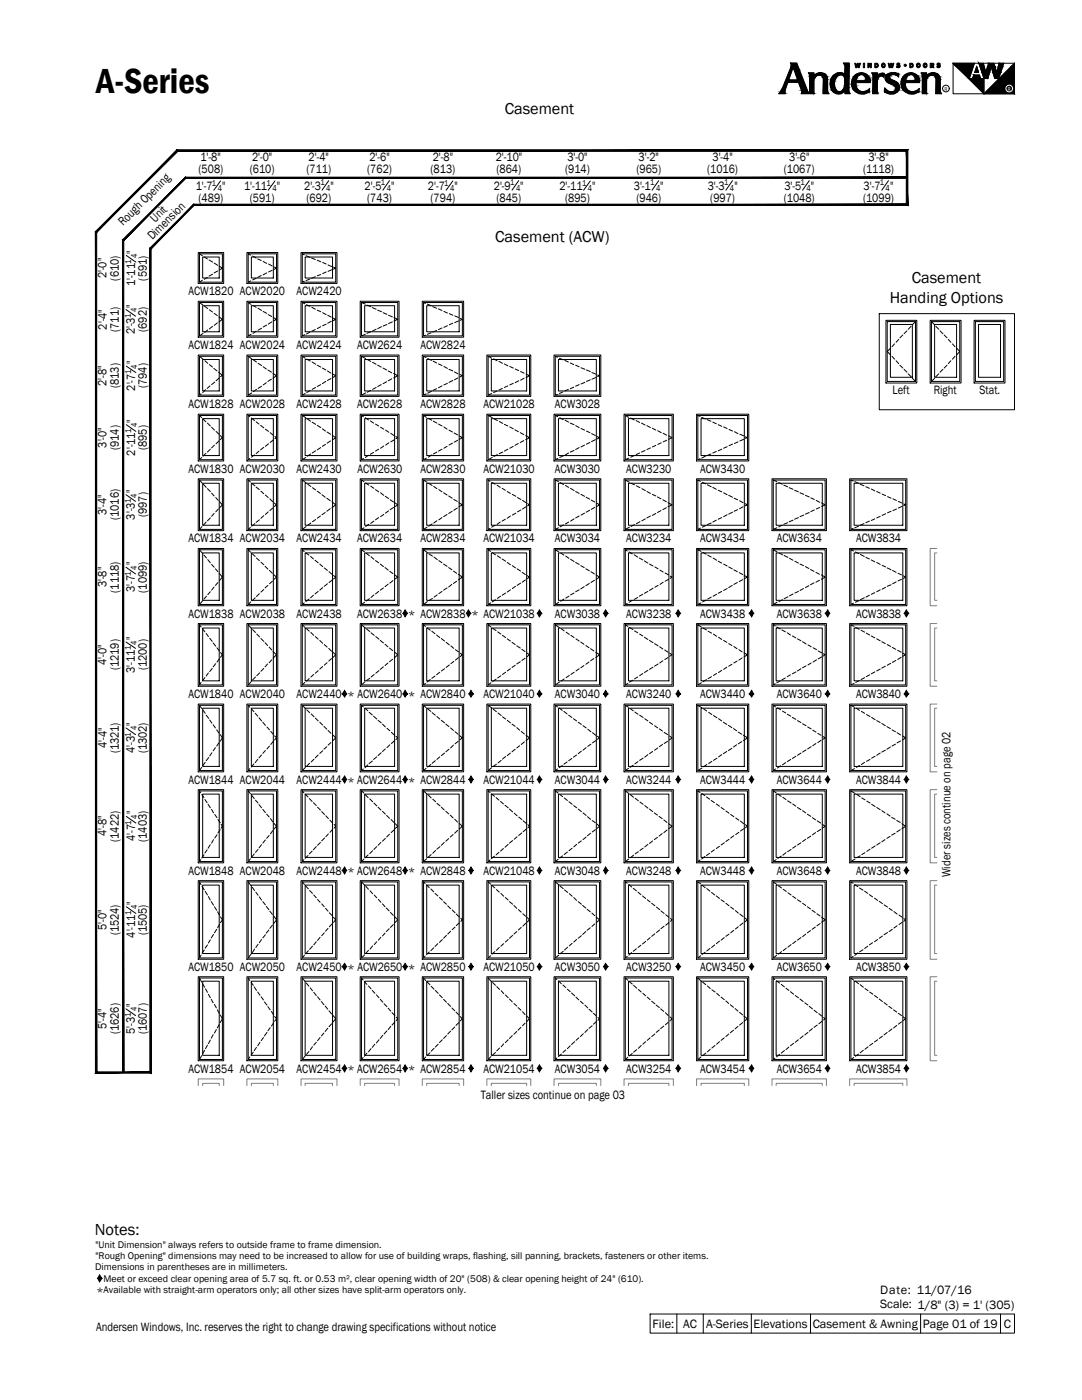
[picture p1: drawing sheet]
<svg xmlns="http://www.w3.org/2000/svg" width="216mm" height="279mm" viewBox="0 0 216 279" stroke-linecap="round" stroke-linejoin="round" font-family="sans-serif">
<defs><g id="words">
<text font-size="7.1" x="19.2" y="18.7">A-Series</text>
<text font-size="3.3" x="18.9" y="246.4">Notes:</text>
<g font-size="3.2">
<text x="100.7" y="22.8">Casement</text>
<text x="98.8" y="48.3">Casement (ACW)</text>
<text x="181.9" y="56.6">Casement</text>
<text x="177.5" y="60.4">Handing Options</text>
</g>
<g font-size="2.5">
<text x="39.6" y="34.6">(508)</text>
<text x="40" y="32.2">1'-8&quot;</text>
<text x="49.8" y="34.6">(610)</text>
<text x="50.3" y="32.2">2'-0&quot;</text>
<text x="61.1" y="34.6">(711)</text>
<text x="61.6" y="32.2">2'-4&quot;</text>
<text x="73.3" y="34.6">(762)</text>
<text x="73.7" y="32.2">2'-6&quot;</text>
<text x="85.9" y="34.6">(813)</text>
<text x="86.4" y="32.2">2'-8&quot;</text>
<text x="98.9" y="32.2">2'-10&quot;</text>
<text x="99.1" y="34.6">(864)</text>
<text x="112.8" y="34.6">(914)</text>
<text x="113.2" y="32.2">3'-0&quot;</text>
<text x="127" y="34.6">(965)</text>
<text x="127.4" y="32.2">3'-2&quot;</text>
<text x="141.1" y="34.6">(1016)</text>
<text x="142.2" y="32.2">3'-4&quot;</text>
<text x="156.4" y="34.6">(1067)</text>
<text x="157.5" y="32.2">3'-6&quot;</text>
<text x="172.2" y="34.6">(1118)</text>
<text x="173.3" y="32.2">3'-8&quot;</text>
<text x="39" y="37.9">1'-7</text>
<text x="39.6" y="40.2">(489)</text>
<text x="44.3" y="37.9">&quot;</text>
<text x="48.7" y="37.9">1'-11</text>
<text x="49.8" y="40.2">(591)</text>
<text x="55.2" y="37.9">&quot;</text>
<text x="60.7" y="37.8">2'-3</text>
<text x="61.1" y="40.2">(692)</text>
<text x="66" y="37.8">&quot;</text>
<text x="72.8" y="37.8">2'-5</text>
<text x="73.3" y="40.2">(743)</text>
<text x="78" y="37.8">&quot;</text>
<text x="85.4" y="37.9">2'-7</text>
<text x="85.9" y="40.2">(794)</text>
<text x="90.7" y="37.9">&quot;</text>
<text x="98.5" y="37.8">2'-9</text>
<text x="99.1" y="40.2">(845)</text>
<text x="103.8" y="37.8">&quot;</text>
<text x="111.6" y="37.9">2'-11</text>
<text x="112.8" y="40.2">(895)</text>
<text x="118.2" y="37.9">&quot;</text>
<text x="126.5" y="37.8">3'-1</text>
<text x="127" y="40.2">(946)</text>
<text x="131.8" y="37.8">&quot;</text>
<text x="141.2" y="37.8">3'-3</text>
<text x="141.7" y="40.2">(997)</text>
<text x="146.6" y="37.8">&quot;</text>
<text x="156.4" y="40.2">(1048)</text>
<text x="156.5" y="37.8">3'-5</text>
<text x="161.8" y="37.8">&quot;</text>
<text x="172.2" y="40.2">(1099)</text>
<text x="172.3" y="37.8">3'-7</text>
<text x="177.6" y="37.8">&quot;</text>
<text x="24.6" y="45.2" transform="rotate(-45 24.6 45.2)">Rough Opening</text>
<text x="30.4" y="48" transform="rotate(-45 30.4 48)">Dimension</text>
<text x="31" y="44.5" transform="rotate(-45 31 44.5)">Unit</text>
<text x="27" y="50.6" transform="rotate(-90 27 50.6)">&quot;</text>
<text x="21.3" y="55.5" transform="rotate(-90 21.3 55.5)">2'-0&quot;</text>
<text x="23.7" y="56" transform="rotate(-90 23.7 56)">(610)</text>
<text x="27" y="57.1" transform="rotate(-90 27 57.1)">1'-11</text>
<text x="29.3" y="56" transform="rotate(-90 29.3 56)">(591)</text>
<text x="37.6" y="58.9">ACW1820 ACW2020</text>
<text x="59.2" y="58.9">ACW2420</text>
<text x="21.3" y="65.8" transform="rotate(-90 21.3 65.8)">2'-4&quot;</text>
<text x="26.9" y="61.4" transform="rotate(-90 26.9 61.4)">&quot;</text>
<text x="23.7" y="66.2" transform="rotate(-90 23.7 66.2)">(711)</text>
<text x="26.9" y="66.7" transform="rotate(-90 26.9 66.7)">2'-3</text>
<text x="29.3" y="66.2" transform="rotate(-90 29.3 66.2)">(692)</text>
<text x="37.6" y="69.6">ACW1824 ACW2024</text>
<text x="59.2" y="69.6">ACW2424</text>
<text x="71.2" y="69.6">ACW2624</text>
<text x="83.9" y="69.6">ACW2824</text>
<text x="21.3" y="77" transform="rotate(-90 21.3 77)">2'-8&quot;</text>
<text x="23.7" y="77.5" transform="rotate(-90 23.7 77.5)">(813)</text>
<text x="27" y="78" transform="rotate(-90 27 78)">2'-7</text>
<text x="27" y="72.7" transform="rotate(-90 27 72.7)">&quot;</text>
<text x="29.3" y="77.5" transform="rotate(-90 29.3 77.5)">(794)</text>
<text x="37.6" y="81.5">ACW1828 ACW2028</text>
<text x="59.2" y="81.5">ACW2428</text>
<text x="71.2" y="81.5">ACW2628</text>
<text x="83.9" y="81.5">ACW2828</text>
<text x="96.4" y="81.5">ACW21028</text>
<text x="110.7" y="81.5">ACW3028</text>
<text x="178.1" y="78.7">Left</text>
<text x="186.3" y="78.7">Right</text>
<text x="195.4" y="78.7">Stat.</text>
<text x="21.3" y="89.3" transform="rotate(-90 21.3 89.3)">3'-0&quot;</text>
<text x="23.7" y="89.8" transform="rotate(-90 23.7 89.8)">(914)</text>
<text x="27" y="84.4" transform="rotate(-90 27 84.4)">&quot;</text>
<text x="29.3" y="89.8" transform="rotate(-90 29.3 89.8)">(895)</text>
<text x="27" y="90.9" transform="rotate(-90 27 90.9)">2'-11</text>
<text x="37.6" y="94.3">ACW1830 ACW2030</text>
<text x="59.2" y="94.3">ACW2430</text>
<text x="71.3" y="94.3">ACW2630</text>
<text x="83.9" y="94.3">ACW2830</text>
<text x="96.4" y="94.3">ACW21030</text>
<text x="110.7" y="94.3">ACW3030</text>
<text x="125" y="94.3">ACW3230</text>
<text x="139.7" y="94.3">ACW3430</text>
<text x="26.9" y="98.4" transform="rotate(-90 26.9 98.4)">&quot;</text>
<text x="21.3" y="102.7" transform="rotate(-90 21.3 102.7)">3'-4&quot;</text>
<text x="23.7" y="103.8" transform="rotate(-90 23.7 103.8)">(1016)</text>
<text x="26.9" y="103.7" transform="rotate(-90 26.9 103.7)">3'-3</text>
<text x="29.3" y="103.2" transform="rotate(-90 29.3 103.2)">(997)</text>
<text x="26.9" y="112.8" transform="rotate(-90 26.9 112.8)">&quot;</text>
<text x="37.6" y="108.3">ACW1834 ACW2034</text>
<text x="59.2" y="108.3">ACW2434</text>
<text x="71.2" y="108.3">ACW2634</text>
<text x="83.9" y="108.3">ACW2834</text>
<text x="96.4" y="108.3">ACW21034</text>
<text x="110.7" y="108.3">ACW3034</text>
<text x="125" y="108.3">ACW3234</text>
<text x="139.7" y="108.3">ACW3434</text>
<text x="155" y="108.3">ACW3634</text>
<text x="170.8" y="108.3">ACW3834</text>
<text x="21.3" y="117.2" transform="rotate(-90 21.3 117.2)">3'-8&quot;</text>
<text x="23.7" y="118.3" transform="rotate(-90 23.7 118.3)">(1118)</text>
<text x="26.9" y="118.2" transform="rotate(-90 26.9 118.2)">3'-7</text>
<text x="29.3" y="118.3" transform="rotate(-90 29.3 118.3)">(1099)</text>
<text x="37.6" y="123.2">ACW1838 ACW2038</text>
<text x="59.2" y="123.2">ACW2438</text>
<text x="71.2" y="123.2">ACW2638 * ACW2838 * ACW21038</text>
<text x="110.7" y="123.2">ACW3038</text>
<text x="125" y="123.2">ACW3238</text>
<text x="139.7" y="123.2">ACW3438</text>
<text x="155" y="123.2">ACW3638</text>
<text x="170.8" y="123.2">ACW3838</text>
<text x="26.9" y="127.7" transform="rotate(-90 26.9 127.7)">&quot;</text>
<text x="21.3" y="132.7" transform="rotate(-90 21.3 132.7)">4'-0&quot;</text>
<text x="23.7" y="133.8" transform="rotate(-90 23.7 133.8)">(1219)</text>
<text x="26.9" y="134.3" transform="rotate(-90 26.9 134.3)">3'-11</text>
<text x="29.3" y="133.8" transform="rotate(-90 29.3 133.8)">(1200)</text>
<text x="37.6" y="139.3">ACW1840 ACW2040</text>
<text x="59.2" y="139.3">ACW2440 * ACW2640 * ACW2840</text>
<text x="96.4" y="139.3">ACW21040</text>
<text x="110.7" y="139.3">ACW3040</text>
<text x="125" y="139.3">ACW3240</text>
<text x="139.7" y="139.3">ACW3440</text>
<text x="155" y="139.3">ACW3640</text>
<text x="170.8" y="139.3">ACW3840</text>
<text x="21.3" y="149.3" transform="rotate(-90 21.3 149.3)">4'-4&quot;</text>
<text x="26.9" y="145" transform="rotate(-90 26.9 145)">&quot;</text>
<text x="23.7" y="150.4" transform="rotate(-90 23.7 150.4)">(1321)</text>
<text x="26.9" y="150.2" transform="rotate(-90 26.9 150.2)">4'-3</text>
<text x="29.3" y="150.4" transform="rotate(-90 29.3 150.4)">(1302)</text>
<text x="37.6" y="156.4">ACW1844 ACW2044</text>
<text x="59.2" y="156.4">ACW2444 * ACW2644 * ACW2844</text>
<text x="96.4" y="156.4">ACW21044</text>
<text x="110.7" y="156.4">ACW3044</text>
<text x="125" y="156.4">ACW3244</text>
<text x="139.7" y="156.4">ACW3444</text>
<text x="155" y="156.4">ACW3644</text>
<text x="170.8" y="156.4">ACW3844</text>
<text x="21.3" y="166.9" transform="rotate(-90 21.3 166.9)">4'-8&quot;</text>
<text x="27" y="167.8" transform="rotate(-90 27 167.8)">4'-7</text>
<text x="27" y="162.5" transform="rotate(-90 27 162.5)">&quot;</text>
<text x="23.7" y="168" transform="rotate(-90 23.7 168)">(1422)</text>
<text x="29.3" y="168" transform="rotate(-90 29.3 168)">(1403)</text>
<text x="37.6" y="174.5">ACW1848 ACW2048</text>
<text x="59.2" y="174.5">ACW2448 * ACW2648 * ACW2848</text>
<text x="96.4" y="174.5">ACW21048</text>
<text x="110.7" y="174.5">ACW3048</text>
<text x="125" y="174.5">ACW3248</text>
<text x="139.7" y="174.5">ACW3448</text>
<text x="155" y="174.5">ACW3648</text>
<text x="170.8" y="174.5">ACW3848</text>
<text x="189.7" y="175.1" transform="rotate(-90 189.7 175.1)">Wider sizes continue on page 02</text>
<text x="21.3" y="185.6" transform="rotate(-90 21.3 185.6)">5'-0&quot;</text>
<text x="27" y="180.6" transform="rotate(-90 27 180.6)">&quot;</text>
<text x="23.7" y="186.7" transform="rotate(-90 23.7 186.7)">(1524)</text>
<text x="27" y="187.1" transform="rotate(-90 27 187.1)">4'-11</text>
<text x="29.3" y="186.7" transform="rotate(-90 29.3 186.7)">(1505)</text>
<text x="37.6" y="193.8">ACW1850 ACW2050</text>
<text x="59.2" y="193.8">ACW2450 * ACW2650 * ACW2850</text>
<text x="96.4" y="193.8">ACW21050</text>
<text x="110.7" y="193.8">ACW3050</text>
<text x="125" y="193.8">ACW3250</text>
<text x="139.7" y="193.8">ACW3450</text>
<text x="155" y="193.8">ACW3650</text>
<text x="170.8" y="193.8">ACW3850</text>
<text x="26.9" y="201" transform="rotate(-90 26.9 201)">&quot;</text>
<text x="21.3" y="205.3" transform="rotate(-90 21.3 205.3)">5'-4&quot;</text>
<text x="23.7" y="206.4" transform="rotate(-90 23.7 206.4)">(1626)</text>
<text x="26.9" y="206.3" transform="rotate(-90 26.9 206.3)">5'-3</text>
<text x="29.3" y="206.4" transform="rotate(-90 29.3 206.4)">(1607)</text>
<text x="37.6" y="214">ACW1854 ACW2054</text>
<text x="59.2" y="214">ACW2454 * ACW2654 * ACW2854</text>
<text x="96.4" y="214">ACW21054</text>
<text x="110.7" y="214">ACW3054</text>
<text x="125" y="214">ACW3254</text>
<text x="139.7" y="214">ACW3454</text>
<text x="155" y="214">ACW3654</text>
<text x="170.8" y="214">ACW3854</text>
<text x="95.9" y="219.3">Taller sizes continue on page 03</text>
<text x="19.2" y="258.6">*</text>
<text x="175.6" y="258.3">Date: 11/07/16</text>
<text x="175.6" y="261.1">Scale: 1/8&quot; (3) = 1' (305)</text>
<text x="19.2" y="265.6">Andersen Windows, Inc. reserves the right to change drawing specifications without notice</text>
<text x="130.2" y="265">File:</text>
<text x="136.3" y="265">AC</text>
<text x="140.9" y="265">A-Series</text>
<text x="150.4" y="265">Elevations</text>
<text x="162.2" y="265">Casement &amp; Awning</text>
<text x="184.1" y="265">Page 01 of 19</text>
<text x="200.3" y="265">C</text>
</g>
<g font-size="2">
<text x="19" y="249.1">&quot;Unit Dimension&quot; always refers to outside frame to frame dimension.</text>
<text x="19" y="251.3">&quot;Rough Opening&quot; dimensions may need to be increased to allow for use of building wraps, flashing, sill panning, brackets, fasteners or other items.</text>
<text x="19" y="253.5">Dimensions in parentheses are in millimeters.</text>
<text x="20.7" y="255.8">Meet or exceed clear opening area of 5.7 sq. ft. or 0.53 m², clear opening width of 20&quot; (508) &amp; clear opening height of 24&quot; (610).</text>
<text x="20.7" y="258">Available with straight-arm operators only; all other sizes have split-arm operators only.</text>
</g>
<g font-size="1.7">
<text x="42.3" y="37.1">1</text>
<text x="43.5" y="38.2">4</text>
<text x="53.2" y="37.1">1</text>
<text x="54.3" y="38.2">4</text>
<text x="63.9" y="37">1</text>
<text x="65.1" y="38.2">4</text>
<text x="76" y="37">1</text>
<text x="77.2" y="38.2">4</text>
<text x="88.6" y="37.1">1</text>
<text x="89.8" y="38.2">4</text>
<text x="101.8" y="37">1</text>
<text x="103" y="38.2">4</text>
<text x="116.1" y="37.1">1</text>
<text x="117.3" y="38.2">4</text>
<text x="129.7" y="37">1</text>
<text x="130.9" y="38.2">4</text>
<text x="144.5" y="37">1</text>
<text x="145.7" y="38.2">4</text>
<text x="159.8" y="37">1</text>
<text x="160.9" y="38.2">4</text>
<text x="175.6" y="37">1</text>
<text x="176.7" y="38.2">4</text>
<text x="26.2" y="52.6" transform="rotate(-90 26.2 52.6)">1</text>
<text x="27.4" y="51.5" transform="rotate(-90 27.4 51.5)">4</text>
<text x="26.1" y="63.4" transform="rotate(-90 26.1 63.4)">1</text>
<text x="27.3" y="62.3" transform="rotate(-90 27.3 62.3)">4</text>
<text x="26.2" y="74.7" transform="rotate(-90 26.2 74.7)">1</text>
<text x="27.4" y="73.6" transform="rotate(-90 27.4 73.6)">4</text>
<text x="26.2" y="86.5" transform="rotate(-90 26.2 86.5)">1</text>
<text x="27.4" y="85.3" transform="rotate(-90 27.4 85.3)">4</text>
<text x="26.1" y="100.4" transform="rotate(-90 26.1 100.4)">1</text>
<text x="27.3" y="99.3" transform="rotate(-90 27.3 99.3)">4</text>
<text x="27.3" y="113.7" transform="rotate(-90 27.3 113.7)">4</text>
<text x="26.1" y="114.9" transform="rotate(-90 26.1 114.9)">1</text>
<text x="26.1" y="129.8" transform="rotate(-90 26.1 129.8)">1</text>
<text x="27.3" y="128.6" transform="rotate(-90 27.3 128.6)">4</text>
<text x="26.1" y="147" transform="rotate(-90 26.1 147)">1</text>
<text x="27.3" y="145.8" transform="rotate(-90 27.3 145.8)">4</text>
<text x="26.2" y="164.6" transform="rotate(-90 26.2 164.6)">1</text>
<text x="27.4" y="163.4" transform="rotate(-90 27.4 163.4)">4</text>
<text x="26.2" y="182.7" transform="rotate(-90 26.2 182.7)">1</text>
<text x="27.4" y="181.5" transform="rotate(-90 27.4 181.5)">4</text>
<text x="26.1" y="203.1" transform="rotate(-90 26.1 203.1)">1</text>
<text x="27.3" y="201.9" transform="rotate(-90 27.3 201.9)">4</text>
</g>
<text font-size="1.1" x="188.5" y="18.1">R</text>
<text font-size="1.1" fill="#fafafa" x="201.1" y="18.1">R</text>
</g></defs>
<!-- layer: A-ELEV-GLAZ-SIGHTLINES -->
<g fill="none" stroke="#000" stroke-width=".2">
<path d="M39.6 50.4h5v6.2h-5zM39.8 50.7h4.6v5.6h-4.6zM40.4 51.3h3.3v4.2h-3.3zM49.3 50.4h6.1v6.2h-6.1zM49.5 50.7h5.7v5.6h-5.7zM50.2 51.3h4.3v4.2h-4.3zM60.1 50.4h7.1v6.2h-7.1zM60.3 50.7h6.7v5.6h-6.7zM60.9 51.3h5.5v4.2h-5.5zM39.6 60.1h5v7.2h-5zM39.6 70.9h5v8.2h-5zM39.8 60.4h4.6v6.6h-4.6z"/>
<path d="M39.8 71.1h4.6v7.8h-4.6zM40.4 61h3.3v5.2h-3.3zM40.4 71.7h3.3v6.3h-3.3zM49.3 60.1h6.1v7.2h-6.1zM49.3 70.9h6.1v8.2h-6.1zM49.5 60.4h5.7v6.6h-5.7zM49.5 71.1h5.7v7.8h-5.7zM50.2 61h4.3v5.2h-4.3zM50.2 71.7h4.3v6.3h-4.3zM60.1 60.1h7.1v7.2h-7.1zM60.1 70.9h7.1v8.2h-7.1zM60.3 60.4h6.7v6.6h-6.7z"/>
<path d="M60.3 71.1h6.7v7.8h-6.7zM60.9 61h5.5v5.2h-5.5zM60.9 71.7h5.5v6.3h-5.5zM71.9 60.1h7.7v7.2h-7.7zM71.9 70.9h7.7v8.2h-7.7zM72.1 60.4h7.3v6.6h-7.3zM72.1 71.1h7.3v7.8h-7.3zM72.8 61h5.9v5.2h-5.9zM72.8 71.7h5.9v6.3h-5.9zM84.3 60.1h8.2v7.2h-8.2zM84.3 70.9h8.2v8.2h-8.2zM84.5 60.4h7.8v6.6h-7.8z"/>
<path d="M84.5 71.1h7.8v7.8h-7.8zM85.1 61h6.5v5.2h-6.5zM85.1 71.7h6.5v6.3h-6.5zM97.1 70.9h8.8v8.2h-8.8zM97.4 71.1h8.3v7.8h-8.3zM98 71.7h7.1v6.3h-7.1zM110.5 70.9h9.4v8.2h-9.4zM110.8 71.1h8.8v7.8h-8.8zM111.4 71.7h7.6v6.3h-7.6zM176.8 63.9h6.1v12.5h-6.1zM177 64.2h5.7v11.9h-5.7zM177.7 64.8h4.3v10.5h-4.3z"/>
<path d="M185.6 63.9h6.2v12.5h-6.2zM185.9 64.2h5.6v11.9h-5.6zM186.5 64.8h4.4v10.5h-4.4zM194.4 63.9h6.1v12.5h-6.1zM194.6 64.2h5.7v11.9h-5.7zM195.3 64.8h4.3v10.5h-4.3zM39.6 82.7h5v9.3h-5zM39.6 95.6h5v10.3h-5zM39.8 82.9h4.6v8.8h-4.6zM39.8 95.8h4.6v9.8h-4.6zM40.4 83.6h3.3v7.3h-3.3zM40.4 96.4h3.3v8.4h-3.3z"/>
<path d="M49.3 82.7h6.1v9.3h-6.1zM49.3 95.6h6.1v10.3h-6.1zM49.5 82.9h5.7v8.8h-5.7zM49.5 95.8h5.7v9.8h-5.7zM50.2 83.6h4.3v7.3h-4.3zM50.2 96.4h4.3v8.4h-4.3zM60.1 82.7h7.1v9.3h-7.1zM60.1 95.6h7.1v10.3h-7.1zM60.3 82.9h6.7v8.8h-6.7zM60.3 95.8h6.7v9.8h-6.7zM60.9 83.6h5.5v7.3h-5.5zM60.9 96.4h5.5v8.4h-5.5z"/>
<path d="M71.9 82.7h7.7v9.3h-7.7zM71.9 95.6h7.7v10.3h-7.7zM72.1 82.9h7.3v8.8h-7.3zM72.1 95.8h7.3v9.8h-7.3zM72.8 83.6h5.9v7.3h-5.9zM72.8 96.4h5.9v8.4h-5.9zM84.3 82.7h8.2v9.3h-8.2zM84.3 95.6h8.2v10.3h-8.2zM84.5 82.9h7.8v8.8h-7.8zM84.5 95.8h7.8v9.8h-7.8zM85.1 83.6h6.5v7.3h-6.5zM85.1 96.4h6.5v8.4h-6.5z"/>
<path d="M97.1 82.7h8.8v9.3h-8.8zM97.1 95.6h8.8v10.3h-8.8zM97.4 82.9h8.3v8.8h-8.3zM97.4 95.8h8.3v9.8h-8.3zM98 83.6h7.1v7.3h-7.1zM98 96.4h7.1v8.4h-7.1zM110.5 82.7h9.4v9.3h-9.4zM110.5 95.6h9.4v10.3h-9.4zM110.8 82.9h8.8v8.8h-8.8zM110.8 95.8h8.8v9.8h-8.8zM111.4 83.6h7.6v7.3h-7.6zM111.4 96.4h7.6v8.4h-7.6z"/>
<path d="M124.5 82.7h9.9v9.3h-9.9zM124.5 95.6h9.9v10.3h-9.9zM124.8 82.9h9.3v8.8h-9.3zM124.8 95.8h9.3v9.8h-9.3zM125.4 83.6h8.1v7.3h-8.1zM125.4 96.4h8.1v8.4h-8.1zM139 82.7h10.4v9.3h-10.4zM139 95.6h10.4v10.3h-10.4zM139.2 82.9h10v8.8h-10zM139.2 95.8h10v9.8h-10zM139.9 83.6h8.6v7.3h-8.6zM139.9 96.4h8.6v8.4h-8.6z"/>
<path d="M154 95.6h10.9v10.3h-10.9zM154.3 95.8h10.3v9.8h-10.3zM154.9 96.4h9.2v8.4h-9.2zM169.5 95.6h11.5v10.3h-11.5zM169.8 95.8h10.9v9.8h-10.9zM170.4 96.4h9.7v8.4h-9.7zM39.6 109.5h5v11.4h-5zM39.8 109.7h4.6v10.9h-4.6zM40.4 110.3h3.3v9.5h-3.3zM49.3 109.5h6.1v11.4h-6.1zM49.5 109.7h5.7v10.9h-5.7zM50.2 110.3h4.3v9.5h-4.3z"/>
<path d="M60.1 109.5h7.1v11.4h-7.1zM60.3 109.7h6.7v10.9h-6.7zM60.9 110.3h5.5v9.5h-5.5zM71.9 109.5h7.7v11.4h-7.7zM72.1 109.7h7.3v10.9h-7.3zM72.8 110.3h5.9v9.5h-5.9zM84.3 109.5h8.2v11.4h-8.2zM84.5 109.7h7.8v10.9h-7.8zM85.1 110.3h6.5v9.5h-6.5zM97.1 109.5h8.8v11.4h-8.8zM97.4 109.7h8.3v10.9h-8.3zM98 110.3h7.1v9.5h-7.1z"/>
<path d="M110.5 109.5h9.4v11.4h-9.4zM110.8 109.7h8.8v10.9h-8.8zM111.4 110.3h7.6v9.5h-7.6zM124.5 109.5h9.9v11.4h-9.9zM124.8 109.7h9.3v10.9h-9.3zM125.4 110.3h8.1v9.5h-8.1zM139 109.5h10.4v11.4h-10.4zM139.2 109.7h10v10.9h-10zM139.9 110.3h8.6v9.5h-8.6zM154 109.5h10.9v11.4h-10.9zM154.3 109.7h10.3v10.9h-10.3zM154.9 110.3h9.2v9.5h-9.2z"/>
<path d="M169.5 109.5h11.5v11.4h-11.5zM169.8 109.7h10.9v10.9h-10.9zM170.4 110.3h9.7v9.5h-9.7zM39.6 124.4h5v12.6h-5zM39.8 124.7h4.6v12h-4.6zM40.4 125.3h3.3v10.6h-3.3zM49.3 124.4h6.1v12.6h-6.1zM49.5 124.7h5.7v12h-5.7zM50.2 125.3h4.3v10.6h-4.3zM60.1 124.4h7.1v12.6h-7.1zM60.3 124.7h6.7v12h-6.7zM60.9 125.3h5.5v10.6h-5.5z"/>
<path d="M71.9 124.4h7.7v12.6h-7.7zM72.1 124.7h7.3v12h-7.3zM72.8 125.3h5.9v10.6h-5.9zM84.3 124.4h8.2v12.6h-8.2zM84.5 124.7h7.8v12h-7.8zM85.1 125.3h6.5v10.6h-6.5zM97.1 124.4h8.8v12.6h-8.8zM97.4 124.7h8.3v12h-8.3zM98 125.3h7.1v10.6h-7.1zM110.5 124.4h9.4v12.6h-9.4zM110.8 124.7h8.8v12h-8.8zM111.4 125.3h7.6v10.6h-7.6z"/>
<path d="M124.5 124.4h9.9v12.6h-9.9zM124.8 124.7h9.3v12h-9.3zM125.4 125.3h8.1v10.6h-8.1zM139 124.4h10.4v12.6h-10.4zM139.2 124.7h10v12h-10zM139.9 125.3h8.6v10.6h-8.6zM154 124.4h10.9v12.6h-10.9zM154.3 124.7h10.3v12h-10.3zM154.9 125.3h9.2v10.6h-9.2zM169.5 124.4h11.5v12.6h-11.5zM169.8 124.7h10.9v12h-10.9zM170.4 125.3h9.7v10.6h-9.7z"/>
<path d="M39.6 140.5h5v13.5h-5zM39.6 157.6h5v14.6h-5zM39.8 140.8h4.6v13h-4.6zM39.8 157.8h4.6v14.1h-4.6zM40.4 141.3h3.3v11.7h-3.3zM40.4 158.5h3.3v12.6h-3.3zM49.3 140.5h6.1v13.5h-6.1zM49.3 157.6h6.1v14.6h-6.1zM49.5 140.8h5.7v13h-5.7zM49.5 157.8h5.7v14.1h-5.7zM50.2 141.3h4.3v11.7h-4.3zM50.2 158.5h4.3v12.6h-4.3z"/>
<path d="M60.1 140.5h7.1v13.5h-7.1zM60.1 157.6h7.1v14.6h-7.1zM60.3 140.8h6.7v13h-6.7zM60.3 157.8h6.7v14.1h-6.7zM60.9 141.3h5.5v11.7h-5.5zM60.9 158.5h5.5v12.6h-5.5zM71.9 140.5h7.7v13.5h-7.7zM71.9 157.6h7.7v14.6h-7.7zM72.1 140.8h7.3v13h-7.3zM72.1 157.8h7.3v14.1h-7.3zM72.8 141.3h5.9v11.7h-5.9zM72.8 158.5h5.9v12.6h-5.9z"/>
<path d="M84.3 140.5h8.2v13.5h-8.2zM84.3 157.6h8.2v14.6h-8.2zM84.5 140.8h7.8v13h-7.8zM84.5 157.8h7.8v14.1h-7.8zM85.1 141.3h6.5v11.7h-6.5zM85.1 158.5h6.5v12.6h-6.5zM97.1 140.5h8.8v13.5h-8.8zM97.1 157.6h8.8v14.6h-8.8zM97.4 140.8h8.3v13h-8.3zM97.4 157.8h8.3v14.1h-8.3zM98 141.3h7.1v11.7h-7.1zM98 158.5h7.1v12.6h-7.1z"/>
<path d="M110.5 140.5h9.4v13.5h-9.4zM110.5 157.6h9.4v14.6h-9.4zM110.8 140.8h8.8v13h-8.8zM110.8 157.8h8.8v14.1h-8.8zM111.4 141.3h7.6v11.7h-7.6zM111.4 158.5h7.6v12.6h-7.6zM124.5 140.5h9.9v13.5h-9.9zM124.5 157.6h9.9v14.6h-9.9zM124.8 140.8h9.3v13h-9.3zM124.8 157.8h9.3v14.1h-9.3zM125.4 141.3h8.1v11.7h-8.1zM125.4 158.5h8.1v12.6h-8.1z"/>
<path d="M139 140.5h10.4v13.5h-10.4zM139 157.6h10.4v14.6h-10.4zM139.2 140.8h10v13h-10zM139.2 157.8h10v14.1h-10zM139.9 141.3h8.6v11.7h-8.6zM139.9 158.5h8.6v12.6h-8.6zM154 140.5h10.9v13.5h-10.9zM154 157.6h10.9v14.6h-10.9zM154.3 140.8h10.3v13h-10.3zM154.3 157.8h10.3v14.1h-10.3zM154.9 141.3h9.2v11.7h-9.2zM154.9 158.5h9.2v12.6h-9.2z"/>
<path d="M169.5 140.5h11.5v13.5h-11.5zM169.5 157.6h11.5v14.6h-11.5zM169.8 140.8h10.9v13h-10.9zM169.8 157.8h10.9v14.1h-10.9zM170.4 141.3h9.7v11.7h-9.7zM170.4 158.5h9.7v12.6h-9.7zM39.6 175.8h5v15.6h-5zM39.8 176h4.6v15.2h-4.6zM40.4 176.6h3.3v13.7h-3.3zM49.3 175.8h6.1v15.6h-6.1zM49.5 176h5.7v15.2h-5.7zM50.2 176.6h4.3v13.7h-4.3z"/>
<path d="M60.1 175.8h7.1v15.6h-7.1zM60.3 176h6.7v15.2h-6.7zM60.9 176.6h5.5v13.7h-5.5zM71.9 175.8h7.7v15.6h-7.7zM72.1 176h7.3v15.2h-7.3zM72.8 176.6h5.9v13.7h-5.9zM84.3 175.8h8.2v15.6h-8.2zM84.5 176h7.8v15.2h-7.8zM85.1 176.6h6.5v13.7h-6.5zM97.1 175.8h8.8v15.6h-8.8zM97.4 176h8.3v15.2h-8.3zM98 176.6h7.1v13.7h-7.1z"/>
<path d="M110.5 175.8h9.4v15.6h-9.4zM110.8 176h8.8v15.2h-8.8zM111.4 176.6h7.6v13.7h-7.6zM124.5 175.8h9.9v15.6h-9.9zM124.8 176h9.3v15.2h-9.3zM125.4 176.6h8.1v13.7h-8.1zM139 175.8h10.4v15.6h-10.4zM139.2 176h10v15.2h-10zM139.9 176.6h8.6v13.7h-8.6zM154 175.8h10.9v15.6h-10.9zM154.3 176h10.3v15.2h-10.3zM154.9 176.6h9.2v13.7h-9.2z"/>
<path d="M169.5 175.8h11.5v15.6h-11.5zM169.8 176h10.9v15.2h-10.9zM170.4 176.6h9.7v13.7h-9.7zM39.6 194.9h5v16.8h-5zM39.8 195.2h4.6v16.2h-4.6zM40.4 195.8h3.3v14.8h-3.3zM49.3 194.9h6.1v16.8h-6.1zM49.5 195.2h5.7v16.2h-5.7zM50.2 195.8h4.3v14.8h-4.3zM60.1 194.9h7.1v16.8h-7.1zM60.3 195.2h6.7v16.2h-6.7zM60.9 195.8h5.5v14.8h-5.5z"/>
<path d="M71.9 194.9h7.7v16.8h-7.7zM72.1 195.2h7.3v16.2h-7.3zM72.8 195.8h5.9v14.8h-5.9zM84.3 194.9h8.2v16.8h-8.2zM84.5 195.2h7.8v16.2h-7.8zM85.1 195.8h6.5v14.8h-6.5zM97.1 194.9h8.8v16.8h-8.8zM97.4 195.2h8.3v16.2h-8.3zM98 195.8h7.1v14.8h-7.1zM110.5 194.9h9.4v16.8h-9.4zM110.8 195.2h8.8v16.2h-8.8zM111.4 195.8h7.6v14.8h-7.6z"/>
<path d="M124.5 194.9h9.9v16.8h-9.9zM124.8 195.2h9.3v16.2h-9.3zM125.4 195.8h8.1v14.8h-8.1zM139 194.9h10.4v16.8h-10.4zM139.2 195.2h10v16.2h-10zM139.9 195.8h8.6v14.8h-8.6zM154 194.9h10.9v16.8h-10.9zM154.3 195.2h10.3v16.2h-10.3zM154.9 195.8h9.2v14.8h-9.2zM169.5 194.9h11.5v16.8h-11.5zM169.8 195.2h10.9v16.2h-10.9zM170.4 195.8h9.7v14.8h-9.7z"/>
</g>
<!-- layer: A-ELEV-GLAZ-OPERATION -->
<g fill="none" stroke="#000" stroke-width=".2">
<path d="M39.8 50.7l.6 .3M40.4 55.9l-.6 .4M40.8 51.3l.6 .4M41.4 55.4l-.6 .3M41.7 51.9l.7 .4M42.4 54.7l-.7 .4M42.7 52.5l.7 .4M43.4 54.1l-.7 .4M43.7 53.1l.7 .4-.7 .4M49.5 50.7l.5 .2M50 56.1l-.5 .2M50.4 51.1l.7 .4"/>
<path d="M51.1 55.5l-.7 .4M51.4 51.7l.7 .3M52.1 55l-.7 .4M52.5 52.2l.7 .4M53.2 54.5l-.7 .3M53.6 52.7l.7 .4M54.3 54l-.7 .3M54.7 53.3l.5 .2-.5 .3M60.3 50.7l.4 .1M60.7 56.1l-.4 .2M61.1 51l.7 .4M61.8 55.7l-.7 .3"/>
<path d="M62.2 51.5l.7 .3M62.9 55.2l-.7 .3M63.3 51.9l.7 .3M64 54.8l-.7 .2M64.4 52.4l.7 .3M65.1 54.3l-.7 .3M65.5 52.9l.7 .3M66.2 53.8l-.7 .4M66.5 53.3l.5 .2-.5 .2M39.8 60.4l.7 .5M39.8 71.1l.8 .6M40.1 78.6l-.3 .3"/>
<path d="M40.5 66.5l-.7 .5M40.8 61.1l.7 .5M40.9 72l.6 .5M41 77.8l-.6 .5M41.5 65.8l-.7 .5M41.8 61.8l.6 .5M41.8 72.8l.6 .5M41.9 77l-.6 .5M42.4 65.1l-.6 .5M42.7 73.5l.6 .5M42.7 62.5l.7 .5M42.9 76.2l-.7 .6"/>
<path d="M43.4 64.4l-.7 .5M43.6 74.3l.8 .6-.4 .3M43.7 63.2l.7 .5-.7 .5M43.7 75.4l-.6 .6M49.5 60.4l.6 .4M49.5 71.1l.7 .5M50.1 66.7l-.6 .3M50.2 78.4l-.7 .5M50.5 60.9l.6 .4M50.5 71.8l.7 .4M51.1 66.1l-.6 .4M51.2 77.7l-.7 .5"/>
<path d="M51.5 61.5l.7 .5M51.5 72.5l.7 .4M52.2 65.5l-.7 .4M52.2 77.1l-.7 .4M52.5 62.2l.7 .3M52.5 73.2l.6 .4M53.1 76.4l-.6 .4M53.2 64.9l-.7 .4M53.5 73.8l.7 .5M53.5 62.8l.7 .4M54.2 75.7l-.7 .4M54.2 64.2l-.7 .5"/>
<path d="M54.5 74.5l.7 .5-.7 .5M54.5 63.4l.7 .3-.7 .4M60.3 60.4l.5 .2M60.3 71.1l.6 .4M60.8 66.8l-.5 .2M60.9 78.5l-.6 .4M61.1 60.8l.7 .3M61.2 71.7l.7 .4M61.8 66.3l-.7 .4M61.9 77.9l-.7 .4M62.2 61.3l.7 .4M62.3 72.2l.7 .5"/>
<path d="M62.9 65.8l-.7 .3M63 77.3l-.7 .4M63.3 61.9l.7 .3M63.3 72.9l.7 .4M64 65.2l-.7 .4M64 76.8l-.7 .3M64.3 73.5l.7 .3M64.4 62.4l.7 .4M65 76.1l-.7 .5M65.1 64.7l-.7 .3M65.3 74l.7 .5M65.4 62.9l.7 .4"/>
<path d="M66 75.6l-.7 .3M66.1 64.1l-.7 .4M66.4 74.7l.6 .3-.6 .4M66.5 63.5l.5 .2-.5 .3M72.1 60.4l.8 .3M72.1 71.1l.9 .5M72.9 66.7l-.8 .3M73 78.4l-.9 .5M73.2 60.9l.8 .3M73.3 71.7l.7 .4M74 66.2l-.8 .3M74 77.9l-.7 .4"/>
<path d="M74.3 61.4l.7 .3M74.4 72.3l.6 .4M75 65.7l-.7 .4M75 77.3l-.6 .4M75.4 61.9l.7 .3M75.4 72.9l.7 .4M76.1 76.8l-.7 .3M76.1 65.2l-.7 .4M76.4 62.4l.8 .3M76.4 73.5l.7 .3M77.1 76.2l-.7 .4M77.2 64.8l-.8 .3"/>
<path d="M77.5 74l.7 .4M77.5 62.9l.8 .3M78.2 75.6l-.7 .4M78.3 64.2l-.8 .4M78.5 74.5l.9 .5-.9 .4M78.6 63.4l.8 .3-.8 .4M84.5 60.4l.4 .2M84.5 71.1l.5 .3M84.9 66.9l-.4 .1M85 78.6l-.5 .3M85.3 60.7l.7 .3M85.3 71.6l.8 .3"/>
<path d="M86 66.4l-.7 .3M86.1 78.1l-.8 .4M86.4 61.2l.7 .3M86.4 72.1l.7 .3M87.1 66l-.7 .3M87.1 77.6l-.7 .3M87.5 61.6l.7 .4M87.5 72.6l.7 .3M88.2 65.5l-.7 .3M88.2 77l-.7 .4M88.6 62.2l.7 .3M88.6 73.1l.7 .4"/>
<path d="M89.3 65l-.7 .3M89.3 76.5l-.7 .3M89.6 73.7l.8 .3M89.7 62.6l.7 .3M90.4 64.5l-.7 .3M90.4 75.9l-.8 .4M90.7 74.2l.7 .4M90.7 63l.8 .4M91.4 75.4l-.7 .4M91.5 64.1l-.8 .3M91.8 74.7l.5 .3-.5 .2M91.8 63.5l.5 .2-.5 .2"/>
<path d="M97.4 71.1l.7 .4M98.1 78.5l-.7 .4M98.5 71.6l.7 .4M99.2 78l-.7 .3M99.6 72.1l.7 .4M100.3 77.5l-.7 .3M100.6 72.6l.7 .4M101.3 77l-.7 .3M101.7 73.1l.7 .4M102.4 76.5l-.7 .3M102.8 73.6l.7 .4M103.5 76l-.7 .4"/>
<path d="M103.9 74.2l.7 .3M104.6 75.5l-.7 .4M105 74.7l.7 .3-.7 .4M110.8 71.1l.4 .2M111.2 78.7l-.4 .2M111.6 71.5l.7 .3M112.3 78.2l-.7 .3M112.7 71.9l.7 .3M113.4 77.7l-.7 .3M113.8 72.4l.7 .4M114.5 77.3l-.7 .3M114.9 72.9l.7 .3"/>
<path d="M115.6 76.8l-.7 .3M115.9 73.4l.8 .3M116.7 76.3l-.8 .3M117 73.8l.8 .4M117.8 75.8l-.8 .3M118.1 74.3l.8 .4M118.9 75.4l-.8 .3M119.2 74.9l.4 .1-.4 .2M177.7 69.5l-.7 .7 .7 .7M178 71.1l.5 .6M178.5 68.6l-.5 .6M178.8 72l.5 .6"/>
<path d="M179.3 67.7l-.5 .6M179.6 72.9l.5 .6M180.1 66.9l-.5 .5M180.4 73.7l.6 .6M181 66l-.6 .6M181.2 74.6l.6 .6M181.8 65.1l-.6 .6M182 75.5l.7 .6M182.7 64.2l-.7 .6M185.9 64.2l.6 .6M186.5 75.5l-.6 .6M186.7 65.1l.6 .6"/>
<path d="M187.3 74.6l-.6 .6M187.6 66l.5 .6M188.1 73.7l-.5 .6M188.4 66.9l.6 .5M189 72.9l-.6 .6M189.2 67.7l.5 .6M189.7 72l-.5 .6M190 68.6l.6 .6M190.6 71.1l-.6 .6M190.9 69.5l.6 .7-.6 .7M39.8 82.9l.5 .5M39.8 95.8l.5 .6"/>
<path d="M40.3 91.3l-.5 .4M40.5 83.6l.6 .6M40.6 96.6l.5 .7M41.1 90.5l-.6 .5M41.4 84.4l.6 .6M41.4 97.5l.6 .6M42 89.6l-.6 .6M42.2 85.3l.6 .5M42.2 98.4l.5 .6M42.8 88.8l-.6 .6M43 99.3l.6 .6M43.1 86.1l.6 .6"/>
<path d="M43.7 88l-.6 .6M43.9 86.9l.5 .5-.5 .3M49.5 82.9l.3 .3M49.5 95.8l.5 .4M49.8 91.5l-.3 .2M50.2 83.4l.6 .5M50.2 96.4l.7 .6M50.8 90.8l-.6 .4M51.1 84.2l.6 .4M51.1 97.2l.6 .5M51.7 90l-.6 .5M52 84.9l.6 .5"/>
<path d="M52.1 98l.5 .5M52.6 89.3l-.6 .5M53 85.6l.6 .5M53 98.8l.5 .5M53.6 88.6l-.6 .5M53.8 99.6l.6 .5M53.9 86.3l.6 .6M54.5 87.8l-.6 .5M54.9 87.1l.3 .3-.3 .2M60.3 82.9l.7 .5M60.3 95.8l.8 .6M61 91.3l-.7 .4"/>
<path d="M61.3 83.6l.7 .5M61.4 96.6l.6 .5M62 90.6l-.7 .4M62.3 84.3l.7 .4M62.3 97.3l.7 .5M63 90l-.7 .4M63.3 84.9l.7 .4M63.3 98l.6 .5M64 89.3l-.7 .5M64.3 98.7l.6 .5M64.3 85.6l.7 .4M65 88.7l-.7 .4"/>
<path d="M65.2 99.4l.7 .5M65.3 86.2l.7 .5M66 88l-.7 .4M66.3 86.9l.7 .5-.7 .4M72.1 82.9l.4 .3M72.1 95.8l.5 .3M72.5 91.5l-.4 .2M72.9 83.4l.6 .4M73 96.4l.6 .4M73.5 90.9l-.6 .4M73.9 84l.6 .4M74 97l.6 .5"/>
<path d="M74.5 90.3l-.6 .4M74.9 84.6l.7 .4M74.9 97.7l.7 .5M75.6 89.6l-.7 .4M75.9 85.3l.7 .3M75.9 98.3l.7 .6M76.6 89l-.7 .5M76.9 99l.6 .5M77 85.8l.6 .5M77.6 88.4l-.6 .4M77.8 99.7l.7 .5M78 86.5l.6 .4"/>
<path d="M78.6 87.8l-.6 .4M79 87.1l.4 .3-.4 .2M84.5 82.9l.6 .4M84.5 95.8l.7 .5M85.1 91.4l-.6 .3M85.5 83.5l.7 .4M85.5 96.4l.7 .5M86.2 90.8l-.7 .4M86.5 84.1l.7 .3M86.5 97.1l.7 .4M87.2 90.2l-.7 .4M87.5 84.6l.7 .4"/>
<path d="M87.6 97.7l.6 .5M88.2 89.6l-.7 .4M88.5 98.3l.7 .5M88.6 85.2l.6 .4M89.2 89.1l-.6 .4M89.5 99l.7 .4M89.6 85.8l.7 .4M90.3 88.4l-.7 .4M90.5 99.7l.7 .4M90.6 86.4l.7 .4M91.3 87.9l-.7 .4M91.6 87l.7 .4-.7 .3"/>
<path d="M97.4 95.8l.4 .3M97.4 82.9l.8 .5M98.1 96.3l.7 .3M98.2 91.3l-.8 .4M98.5 83.6l.7 .3M99.2 96.8l.6 .5M99.2 90.7l-.7 .4M99.6 84.1l.7 .4M100.2 97.5l.6 .3M100.3 90.2l-.7 .3M100.6 84.7l.7 .3M101.2 98.1l.6 .4"/>
<path d="M101.3 89.6l-.7 .4M101.7 85.2l.7 .4M102.2 98.7l.7 .3M102.4 89.1l-.7 .4M102.7 85.8l.7 .4M103.2 99.3l.7 .4M103.4 88.5l-.7 .4M103.8 86.3l.7 .4M104.3 99.9l.7 .4M104.5 87.9l-.7 .4M104.9 86.9l.8 .5-.8 .3M110.8 82.9l.5 .3"/>
<path d="M110.8 95.8l.6 .3M111.3 91.5l-.5 .2M111.7 83.4l.7 .3M111.8 96.3l.7 .4M112.4 91l-.7 .3M112.8 83.9l.7 .4M112.8 96.9l.7 .4M113.5 90.4l-.7 .4M113.8 84.4l.7 .4M113.8 97.5l.7 .4M114.5 89.9l-.7 .3M114.9 84.9l.7 .4"/>
<path d="M114.9 98.1l.7 .4M115.6 89.3l-.7 .4M115.9 85.5l.7 .3M115.9 98.7l.7 .3M116.6 88.8l-.7 .4M117 99.2l.7 .4M117 86l.7 .3M117.7 88.3l-.7 .3M118 99.8l.7 .4M118 86.5l.8 .4M118.8 87.7l-.8 .4M119.1 87.1l.5 .3-.5 .2"/>
<path d="M124.8 82.9l.7 .4M124.8 95.8l.8 .5M125.5 91.4l-.7 .3M125.8 83.4l.7 .4M125.9 96.4l.7 .4M126.5 90.9l-.7 .3M126.9 83.9l.7 .4M127 97l.7 .3M127.6 90.4l-.7 .3M128 84.4l.7 .4M128.1 97.5l.7 .4M128.7 89.9l-.7 .3"/>
<path d="M129.1 84.9l.7 .4M129.1 98.1l.7 .4M129.8 89.4l-.7 .3M130.2 85.5l.7 .3M130.2 98.7l.7 .3M130.9 88.9l-.7 .3M131.2 99.2l.7 .4M131.2 86l.7 .3M131.9 88.4l-.7 .3M132.3 99.7l.7 .4M132.3 86.5l.7 .4M133 87.9l-.7 .3"/>
<path d="M133.4 87l.7 .4-.7 .3M139.2 82.9l.5 .2M139.2 95.8l.6 .3M139.7 91.6l-.5 .1M140 83.3l.8 .3M140.1 96.3l.7 .3M140.8 91l-.8 .4M141.1 83.7l.8 .4M141.2 96.8l.7 .3M141.9 90.6l-.8 .3M142.2 84.3l.7 .3M142.2 97.3l.7 .3"/>
<path d="M142.9 90.1l-.7 .3M143.3 84.8l.7 .3M143.3 97.8l.7 .4M144 89.6l-.7 .4M144.4 85.2l.7 .3M144.4 98.3l.7 .4M145.1 89.1l-.7 .4M145.4 98.9l.8 .3M145.5 85.7l.7 .3M146.2 88.6l-.7 .3M146.5 99.4l.7 .3M146.6 86.2l.6 .3"/>
<path d="M147.2 88.2l-.6 .3M147.6 99.9l.7 .4M147.6 86.7l.8 .3M148.4 87.7l-.8 .3M148.7 87.2l.5 .2-.5 .1M154.3 95.8l.7 .3M155.4 96.3l.7 .3M156.4 96.8l.8 .3M157.5 97.3l.7 .3M158.6 97.8l.7 .4M159.6 98.3l.8 .4M160.7 98.9l.8 .3"/>
<path d="M161.8 99.4l.7 .3M162.9 99.9l.7 .4M169.8 95.8l.4 .2M170.6 96.1l.7 .3M171.6 96.6l.8 .4M172.8 97.1l.7 .4M173.9 97.6l.7 .4M174.9 98.1l.7 .3M176 98.6l.7 .3M177.1 99.1l.7 .3M178.2 99.6l.7 .3M39.8 109.7l.6 .8"/>
<path d="M40.3 105.1l-.5 .5M40.4 119.9l-.6 .7M40.7 110.8l.5 .6M41.1 104.2l-.5 .6M41.2 119l-.5 .6M41.5 111.7l.5 .6M42 103.4l-.6 .5M42 118.1l-.5 .6M42.2 112.6l.5 .6M42.7 102.5l-.5 .5M42.7 117.1l-.5 .7M43 113.5l.5 .6"/>
<path d="M43.5 116.3l-.5 .5M43.6 101.6l-.6 .6M43.7 114.4l.7 .8-.7 .7M43.8 100.1l.6 .7-.6 .5M49.5 109.7l.5 .5M50 105.3l-.5 .3M50.3 110.5l.6 .5M50.9 104.5l-.7 .5M50.9 119.3l-.6 .6M51.2 111.4l.5 .5M51.7 103.7l-.6 .6M51.7 118.5l-.5 .5"/>
<path d="M52.1 112.2l.5 .5M52.6 102.9l-.5 .5M52.6 117.7l-.5 .5M52.9 113l.6 .6M53.5 116.8l-.6 .5M53.5 102.2l-.5 .5M53.8 113.8l.5 .6M54.3 116l-.5 .5M54.4 101.4l-.6 .5M54.6 114.7l.6 .5-.6 .5M54.7 100.4l.5 .4-.5 .3M60.3 109.7l.4 .4"/>
<path d="M61 110.3l.7 .5M61.1 105.1l-.8 .5M61.7 119.6l-.7 .5M62 111l.5 .6M62 104.4l-.6 .4M62.5 118.8l-.5 .5M62.9 111.8l.6 .5M63 103.7l-.7 .4M63.5 118l-.6 .5M63.8 112.6l.6 .5M63.9 103l-.6 .4M64.4 117.3l-.6 .5"/>
<path d="M64.7 113.3l.6 .5M64.9 102.3l-.6 .4M65.3 116.5l-.6 .5M65.7 114.1l.5 .5M65.9 101.5l-.7 .5M66.2 100.1l.8 .7-.8 .5M66.2 115.8l-.5 .5M66.5 114.9l.5 .3-.5 .4M72.1 109.7l.7 .5M72.6 105.3l-.5 .3M73.1 110.4l.6 .5M73.6 104.6l-.6 .5"/>
<path d="M73.7 119.5l-.6 .4M74 111.1l.6 .5M74.6 104l-.6 .4M74.6 118.7l-.6 .5M74.9 111.9l.7 .4M75.6 103.3l-.7 .4M75.6 118l-.7 .5M75.9 112.6l.6 .5M76.5 117.3l-.6 .5M76.6 102.7l-.7 .4M76.8 113.3l.7 .5M77.5 116.6l-.7 .5"/>
<path d="M77.5 102l-.6 .4M77.8 114l.6 .5M78.4 115.9l-.6 .5M78.5 101.3l-.7 .4M78.7 114.7l.7 .5-.7 .4M78.9 100.4l.5 .4-.5 .3M84.5 109.7l.8 .6M85.2 105.2l-.7 .4M85.6 110.5l.7 .5M86.2 104.6l-.7 .4M86.3 119.4l-.7 .5M86.6 111.2l.6 .5"/>
<path d="M87.2 103.9l-.7 .5M87.2 118.7l-.6 .5M87.6 111.9l.6 .4M88.2 103.3l-.6 .4M88.2 118l-.6 .5M88.5 112.6l.7 .4M89.2 102.7l-.7 .4M89.2 117.3l-.7 .5M89.5 113.3l.7 .4M90.2 116.6l-.7 .5M90.2 102l-.7 .5M90.5 114l.6 .4"/>
<path d="M91.1 116l-.6 .4M91.2 101.4l-.7 .4M91.4 114.6l.9 .6-.9 .5M91.6 100.3l.7 .5-.7 .3M97.4 109.7l.5 .3M97.8 105.5l-.4 .1M98.2 110.3l.7 .4M98.8 104.8l-.7 .4M98.9 119.7l-.7 .4M99.2 110.9l.7 .5M99.8 104.2l-.6 .4M99.9 119l-.7 .4"/>
<path d="M100.2 111.6l.7 .4M100.8 103.6l-.6 .4M100.9 118.3l-.7 .5M101.2 112.3l.6 .4M101.8 103l-.6 .4M101.8 117.7l-.6 .5M102.2 112.9l.7 .4M102.9 117l-.7 .5M102.9 102.4l-.7 .4M103.2 113.5l.7 .5M103.9 116.4l-.7 .4M103.9 101.8l-.7 .4"/>
<path d="M104.2 114.2l.6 .5M104.8 115.7l-.6 .5M105 101.1l-.7 .5M105.1 114.9l.6 .3-.6 .3M105.3 100.5l.4 .3-.4 .2M110.8 109.7l.7 .5M111.4 105.3l-.6 .3M111.9 110.3l.6 .5M112.5 104.8l-.7 .3M112.5 119.6l-.6 .4M112.9 111l.6 .4M113.5 104.2l-.7 .4"/>
<path d="M113.5 119l-.6 .4M113.8 111.6l.7 .5M114.5 103.6l-.7 .4M114.5 118.3l-.7 .4M114.9 112.3l.7 .3M115.6 103l-.7 .4M115.6 117.7l-.7 .4M115.9 112.9l.7 .4M116.6 117.1l-.7 .4M116.6 102.4l-.7 .4M116.9 113.5l.7 .4M117.6 116.4l-.7 .5"/>
<path d="M117.7 101.8l-.7 .4M117.9 114.1l.7 .4M118.6 115.8l-.7 .5M118.7 101.3l-.7 .3M118.9 114.7l.7 .5-.7 .4M119.1 100.4l.5 .4-.5 .3M124.8 109.7l.4 .3M125.5 110.2l.7 .3M125.6 105.2l-.8 .4M126.2 119.8l-.7 .4M126.5 110.7l.7 .5M126.6 104.7l-.7 .4"/>
<path d="M127.2 119.2l-.7 .4M127.6 111.4l.7 .3M127.7 104.1l-.7 .4M128.3 118.6l-.7 .4M128.6 111.9l.7 .5M128.8 103.6l-.7 .3M129.3 118l-.7 .4M129.6 112.6l.7 .4M129.8 103l-.7 .4M130.3 117.4l-.7 .4M130.7 113.1l.6 .4M130.9 102.5l-.7 .4"/>
<path d="M131.3 116.8l-.6 .4M131.7 113.8l.6 .4M131.9 101.9l-.7 .4M132.3 116.2l-.6 .4M132.7 114.3l.7 .4M133 101.3l-.7 .4M133.3 100.3l.8 .5-.8 .3M133.4 115.6l-.7 .4M133.7 115l.4 .2-.4 .2M139.2 109.7l.7 .3M139.8 105.4l-.6 .2M140.2 110.2l.7 .4"/>
<path d="M140.8 104.9l-.7 .3M140.9 119.7l-.7 .4M141.2 110.8l.7 .4M141.9 104.4l-.7 .3M141.9 119.2l-.7 .4M142.3 111.4l.7 .4M142.9 103.8l-.7 .4M143 118.6l-.7 .4M143.3 112l.7 .4M144 103.3l-.7 .3M144 118l-.7 .4M144.4 112.6l.7 .4"/>
<path d="M145.1 102.7l-.7 .4M145.1 117.5l-.7 .3M145.4 113.1l.7 .4M146.1 116.8l-.7 .5M146.2 102.2l-.8 .4M146.4 113.7l.7 .4M147.1 116.3l-.7 .3M147.2 101.7l-.7 .3M147.5 114.3l.7 .4M148.2 115.7l-.7 .4M148.3 101.1l-.7 .4M148.5 114.9l.7 .3-.7 .3"/>
<path d="M148.6 100.5l.6 .3-.6 .2M154.3 109.7l.8 .5M155 105.3l-.7 .3M155.4 110.3l.7 .4M156.1 104.8l-.7 .3M156.1 119.7l-.7 .4M156.5 110.9l.7 .3M157.2 104.3l-.8 .3M157.2 119.1l-.7 .4M157.5 111.4l.7 .4M158.2 103.8l-.7 .3M158.2 118.5l-.7 .4"/>
<path d="M158.6 112l.7 .4M159.3 103.3l-.7 .3M159.3 118l-.7 .3M159.6 112.6l.7 .3M160.3 117.5l-.7 .3M160.4 102.8l-.8 .3M160.7 113.1l.7 .4M161.4 116.9l-.7 .4M161.5 102.3l-.8 .3M161.7 113.7l.7 .3M162.4 116.3l-.7 .4M162.5 101.8l-.7 .3"/>
<path d="M162.8 114.2l.7 .4M163.5 115.8l-.7 .4M163.6 101.3l-.7 .3M163.9 114.7l.7 .5-.7 .4M163.9 100.4l.7 .4-.7 .3M169.8 109.7l.5 .3M170.2 105.5l-.4 .1M170.7 110.2l.7 .3M171.3 105l-.7 .3M171.4 119.9l-.7 .3M171.7 110.7l.8 .3M172.4 104.5l-.8 .3"/>
<path d="M172.5 119.3l-.8 .4M172.8 111.2l.7 .4M173.5 104l-.7 .3M173.5 118.8l-.7 .4M173.9 111.7l.7 .4M174.6 103.6l-.7 .3M174.6 118.3l-.7 .3M174.9 112.3l.7 .3M175.6 103l-.7 .4M175.6 117.7l-.7 .4M176 112.8l.7 .3M176.7 102.5l-.7 .4"/>
<path d="M176.7 117.2l-.7 .4M177 113.3l.8 .4M177.8 102l-.7 .3M177.8 116.7l-.8 .3M178.1 113.8l.7 .4M178.8 116.1l-.7 .4M178.9 101.6l-.7 .3M179.2 114.4l.7 .3M179.3 100.1l.7 .3M179.9 115.6l-.7 .3M180 101.1l-.7 .3M180.3 114.9l.4 .3-.4 .2"/>
<path d="M180.3 100.6l.4 .2-.4 .1M39.8 124.7l.3 .4M40.1 136.2l-.3 .5M40.4 125.5l.5 .6M40.9 135.2l-.5 .7M41.1 126.4l.5 .6M41.6 134.3l-.5 .6M41.8 127.4l.5 .6M42.3 133.4l-.5 .6M42.5 128.3l.5 .7M43 132.4l-.5 .7M43.3 129.3l.4 .6"/>
<path d="M43.7 131.5l-.4 .6M44 130.2l.4 .5-.4 .5M49.5 124.7l.7 .7M50 120.1l-.5 .5M50.2 136l-.7 .7M50.4 125.7l.6 .5M51 135.1l-.6 .6M51.2 126.5l.6 .6M51.8 134.3l-.6 .6M52.1 127.4l.5 .6M52.6 133.4l-.5 .6M52.9 128.3l.5 .5"/>
<path d="M53.4 132.5l-.5 .6M53.7 129.1l.5 .6M54.2 131.7l-.5 .6M54.5 130l.7 .7-.7 .7M60.3 124.7l.5 .5M60.7 120.3l-.4 .3M60.8 136.2l-.5 .5M61.1 125.5l.6 .5M61.7 135.4l-.6 .5M62 126.2l.6 .6M62.6 134.6l-.6 .5M62.9 127l.6 .6"/>
<path d="M63.5 133.8l-.6 .6M63.8 127.8l.6 .6M64.4 133l-.6 .5M64.7 128.6l.6 .5M65.3 132.3l-.6 .5M65.6 129.4l.6 .6M66.2 131.4l-.6 .5M66.5 130.2l.5 .5-.5 .5M72.1 124.7l.7 .6M72.8 120.2l-.7 .4M72.8 136.1l-.7 .6M73.1 125.5l.7 .5"/>
<path d="M73.8 135.4l-.7 .4M74 126.3l.7 .5M74.7 134.6l-.7 .5M75 127l.6 .6M75.6 133.8l-.6 .6M75.9 127.8l.6 .5M76.5 133.1l-.6 .5M76.8 128.6l.6 .5M77.4 132.3l-.6 .5M77.7 129.3l.7 .5M78.4 131.6l-.7 .5M78.7 130.1l.7 .6-.7 .6"/>
<path d="M84.5 124.7l.4 .3M84.9 136.4l-.4 .3M85.2 125.3l.6 .5M85.3 120.1l-.8 .5M85.8 135.6l-.6 .5M86.2 126l.6 .5M86.8 134.9l-.6 .5M87.1 126.7l.6 .5M87.7 134.2l-.6 .5M88.1 127.4l.6 .5M88.7 133.5l-.6 .4M89 128.2l.7 .5"/>
<path d="M89.7 132.7l-.7 .5M90 128.9l.5 .5M90.5 132l-.5 .4M90.9 129.7l.6 .4M91.5 131.2l-.6 .5M91.8 130.4l.5 .3-.5 .3M97.4 124.7l.6 .4M97.9 120.3l-.5 .3M98 136.3l-.6 .4M98.3 125.4l.7 .4M99 135.6l-.7 .4M99.3 126.1l.6 .4"/>
<path d="M99.9 134.9l-.6 .4M100.3 126.8l.6 .4M100.9 134.2l-.6 .4M101.2 127.5l.6 .4M101.8 133.5l-.6 .4M102.2 128.2l.6 .4M102.8 132.8l-.6 .4M103.1 128.9l.7 .4M103.8 132.1l-.7 .4M104.1 129.6l.7 .4M104.8 131.4l-.7 .4M105.1 130.3l.6 .4-.6 .4"/>
<path d="M110.8 124.7l.8 .6M111.5 120.2l-.7 .4M111.6 136.1l-.8 .6M111.9 125.5l.7 .4M112.6 135.5l-.7 .4M113 126.2l.6 .4M113.6 134.8l-.6 .4M113.9 126.8l.6 .4M114.5 134.2l-.6 .4M114.9 127.5l.7 .4M115.6 133.5l-.7 .4M115.9 128.1l.6 .5"/>
<path d="M116.5 132.8l-.6 .5M116.9 128.8l.6 .5M117.5 132.1l-.6 .5M117.8 129.5l.7 .4M118.5 131.4l-.7 .5M118.9 130.2l.7 .5-.7 .5M124.8 124.7l.5 .3M125.2 120.4l-.4 .2M125.3 136.4l-.5 .3M125.6 125.2l.7 .5M126.3 135.7l-.7 .4M126.6 125.9l.6 .4"/>
<path d="M127.2 135.1l-.6 .4M127.6 126.5l.7 .4M128.3 134.4l-.7 .5M128.6 127.2l.7 .4M129.3 133.8l-.7 .4M129.6 127.8l.7 .5M130.3 133.1l-.7 .5M130.6 128.4l.7 .5M131.3 132.5l-.7 .5M131.6 129.1l.7 .4M132.3 131.9l-.7 .4M132.6 129.7l.7 .5"/>
<path d="M133.3 131.2l-.7 .4M133.6 130.4l.5 .3-.5 .3M139.2 124.7l.7 .4M139.9 120.3l-.7 .3M139.9 136.3l-.7 .4M140.3 125.3l.7 .4M141 135.6l-.7 .5M141.3 126l.7 .4M142 135.1l-.7 .3M142.4 126.5l.6 .5M143 134.4l-.6 .4M143.4 127.2l.6 .4"/>
<path d="M144 133.8l-.6 .4M144.4 127.8l.6 .4M145 133.1l-.6 .5M145.4 128.4l.6 .4M146 132.6l-.6 .4M146.4 129l.7 .5M147.1 131.9l-.7 .4M147.4 129.7l.7 .4M148.1 131.3l-.7 .4M148.5 130.3l.7 .4-.7 .4M154.3 124.7l.4 .3M154.7 136.4l-.4 .3"/>
<path d="M155 125.1l.7 .4M155.1 120.2l-.8 .4M155.7 135.9l-.7 .4M156 125.7l.7 .4M156.7 135.3l-.7 .4M157.1 126.3l.6 .4M157.7 134.7l-.6 .4M158.1 126.9l.7 .4M158.8 134.1l-.7 .4M159.1 127.5l.7 .4M159.8 133.5l-.7 .4M160.1 128.1l.7 .4"/>
<path d="M160.8 132.9l-.7 .4M161.2 128.7l.7 .4M161.9 132.3l-.7 .4M162.2 129.3l.7 .4M162.9 131.7l-.7 .4M163.3 129.9l.6 .4M163.9 131.1l-.6 .4M164.3 130.5l.3 .2-.3 .2M169.8 124.7l.6 .3M170.3 120.4l-.5 .2M170.4 136.4l-.6 .3M170.7 125.2l.7 .4"/>
<path d="M171.4 135.8l-.7 .4M171.8 125.8l.7 .4M172.5 135.2l-.7 .4M172.8 126.4l.7 .3M173.5 134.7l-.7 .4M173.9 126.9l.7 .4M174.6 134.1l-.7 .4M174.9 127.5l.7 .4M175.6 133.5l-.7 .4M176 128.1l.6 .3M176.6 133l-.6 .3M177 128.6l.7 .4"/>
<path d="M177.7 132.4l-.7 .4M178 129.2l.7 .4M178.7 131.8l-.7 .4M179.1 129.8l.7 .4M179.8 131.2l-.7 .4M180.1 130.4l.6 .3-.6 .3M39.8 140.8l.5 .6M39.8 157.8l.3 .4M40.3 153.1l-.5 .7M40.3 158.5l.4 .7M40.5 141.7l.5 .7M40.9 159.6l.4 .6"/>
<path d="M41 152.1l-.5 .7M41.1 142.7l.5 .7M41.6 151.2l-.5 .6M41.8 143.7l.5 .6M42.3 150.2l-.5 .7M42.5 144.6l.5 .7M43 149.2l-.5 .6M43.2 145.7l.5 .6M43.7 148.3l-.5 .6M43.9 146.6l.5 .6-.5 .7M49.5 140.8l.3 .3M49.5 157.8l.5 .6"/>
<path d="M49.8 153.4l-.3 .4M50.2 141.5l.5 .5M50.2 158.7l.5 .7M50.7 152.4l-.5 .7M50.9 142.4l.5 .5M51 159.7l.5 .6M51.4 151.6l-.5 .6M51.7 143.2l.5 .7M52.2 150.7l-.5 .5M52.4 144.1l.6 .7M53 149.8l-.6 .6M53.3 145.1l.5 .6"/>
<path d="M53.8 148.9l-.5 .6M54 146l.5 .5M54.5 147.9l-.5 .7M54.8 146.9l.4 .3-.4 .5M60.3 140.8l.7 .6M60.3 157.8l.3 .4M60.9 158.5l.6 .6M61 153.1l-.7 .7M61.2 141.7l.6 .5M61.7 159.4l.6 .5M61.8 152.3l-.6 .6M62.1 142.5l.6 .6"/>
<path d="M62.7 151.5l-.6 .6M62.9 143.3l.6 .6M63.5 150.7l-.6 .5M63.8 144.1l.6 .6M64.4 149.8l-.6 .6M64.6 145l.6 .5M65.2 149l-.6 .5M65.5 145.8l.5 .6M66 148.2l-.5 .5M66.4 146.6l.6 .6-.6 .7M72.1 140.8l.4 .3M72.1 157.8l.5 .5"/>
<path d="M72.5 153.5l-.4 .3M72.8 141.3l.6 .5M72.9 158.6l.6 .6M73.4 152.6l-.6 .6M73.7 142.2l.6 .5M73.8 159.4l.6 .6M74.3 151.9l-.6 .5M74.5 142.9l.7 .6M75.2 151.1l-.7 .5M75.4 143.7l.7 .6M76.1 150.2l-.7 .6M76.3 144.5l.6 .6"/>
<path d="M76.9 149.5l-.6 .5M77.2 145.3l.6 .5M77.8 148.6l-.6 .6M78.1 146.2l.6 .5M78.7 147.9l-.6 .5M79 146.9l.4 .3-.4 .4M84.5 140.8l.5 .4M84.5 157.8l.6 .6M85 153.3l-.5 .5M85.3 141.5l.7 .5M85.5 158.7l.5 .5M86 152.6l-.7 .5"/>
<path d="M86.2 142.2l.7 .5M86.4 159.5l.5 .5M86.9 151.8l-.7 .5M87.2 143l.5 .5M87.7 151.1l-.5 .5M88.1 143.7l.6 .6M88.7 150.3l-.6 .5M89 144.5l.6 .5M89.6 149.5l-.6 .5M89.9 145.3l.6 .5M90.5 148.7l-.6 .6M90.8 146l.6 .5"/>
<path d="M91.4 147.9l-.6 .5M91.7 146.8l.6 .4-.6 .5M97.4 140.8l.7 .5M97.4 157.8l.4 .4M98 158.4l.7 .5M98.1 153.2l-.7 .6M98.4 141.5l.7 .5M99 159.2l.6 .5M99.1 152.5l-.7 .5M99.4 142.3l.6 .5M99.9 159.9l.5 .6M100 151.8l-.6 .5"/>
<path d="M100.3 143.1l.6 .4M100.9 151l-.6 .5M101.2 143.7l.6 .6M101.8 150.3l-.6 .5M102.2 144.5l.6 .5M102.8 149.5l-.6 .5M103.1 145.2l.6 .5M103.7 148.8l-.6 .5M104 146l.6 .5M104.6 148.1l-.6 .5M105 146.7l.7 .5-.7 .6M110.8 140.8l.4 .3"/>
<path d="M110.8 157.8l.6 .5M111.2 153.5l-.4 .3M111.6 141.3l.6 .5M111.7 158.5l.6 .5M112.2 152.8l-.6 .4M112.5 142l.6 .5M112.6 159.2l.6 .6M113.1 152.1l-.6 .4M113.5 142.7l.6 .5M114.1 151.4l-.6 .4M114.4 143.4l.7 .5M115.1 150.7l-.7 .4"/>
<path d="M115.4 144.1l.6 .5M116 149.9l-.6 .5M116.3 144.8l.7 .5M117 149.2l-.7 .5M117.3 145.5l.6 .5M117.9 148.5l-.6 .5M118.2 146.2l.7 .5M118.9 147.8l-.7 .5M119.2 146.9l.4 .3-.4 .4M124.8 140.8l.6 .3M124.8 157.8l.7 .6M125.4 153.3l-.6 .5"/>
<path d="M125.7 141.4l.7 .4M125.8 158.6l.6 .5M126.4 152.7l-.7 .4M126.7 142.1l.6 .4M126.7 159.3l.7 .5M127.3 152l-.6 .4M127.6 142.7l.7 .5M128.3 151.3l-.7 .5M128.6 143.4l.7 .5M129.3 150.6l-.7 .5M129.6 144.1l.6 .5M130.2 150l-.6 .4"/>
<path d="M130.6 144.8l.6 .5M131.2 149.3l-.6 .4M131.6 145.5l.6 .4M132.2 148.6l-.6 .4M132.5 146.2l.7 .4M133.2 147.9l-.7 .5M133.5 146.9l.6 .3-.6 .5M139.2 140.8l.9 .5M139.2 157.8l.5 .4M140 158.4l.6 .4M140.1 153.3l-.9 .5M140.4 141.5l.6 .4"/>
<path d="M141 159.1l.6 .4M141 152.6l-.6 .4M141.4 142.2l.6 .4M141.9 159.8l.7 .4M142 151.9l-.6 .5M142.4 142.8l.7 .4M143.1 151.3l-.7 .5M143.4 143.4l.6 .5M144 150.6l-.6 .5M144.3 144.1l.7 .5M145 150l-.7 .4M145.3 144.8l.7 .4"/>
<path d="M146 149.3l-.7 .5M146.4 145.4l.6 .4M147 148.6l-.6 .5M147.3 146.1l.7 .4M148 148l-.7 .4M148.3 146.7l.9 .5-.9 .6M154.3 140.8l.4 .3M154.3 157.8l.6 .4M154.7 153.5l-.4 .3M155.1 141.3l.7 .4M155.2 158.5l.7 .4M155.8 152.8l-.7 .5"/>
<path d="M156.1 141.9l.7 .4M156.2 159.1l.6 .5M156.8 152.2l-.7 .4M157.1 142.5l.7 .4M157.2 159.8l.7 .5M157.8 151.6l-.7 .4M158.1 143.2l.7 .4M158.8 150.9l-.7 .5M159.1 143.8l.7 .4M159.8 150.3l-.7 .4M160.1 144.4l.7 .4M160.8 149.7l-.7 .4"/>
<path d="M161.2 145.1l.7 .4M161.9 149l-.7 .5M162.2 145.7l.6 .4M162.8 148.4l-.6 .4M163.2 146.4l.6 .3M163.8 147.8l-.6 .4M164.2 147l.4 .2-.4 .4M169.8 140.8l.7 .3M169.8 157.8l.8 .6M170.5 153.4l-.7 .4M170.9 141.3l.6 .5M170.9 158.5l.7 .5"/>
<path d="M171.5 152.8l-.6 .3M171.9 142l.6 .4M172 159.2l.6 .4M172.5 152.1l-.6 .5M172.9 142.6l.7 .4M173 159.9l.6 .4M173.6 151.6l-.7 .3M173.9 143.2l.7 .4M174.6 150.9l-.7 .4M174.9 143.8l.7 .4M175.6 150.3l-.7 .4M176 144.4l.6 .4"/>
<path d="M176.6 149.7l-.6 .4M177 145l.7 .4M177.7 149.1l-.7 .4M178 145.7l.7 .3M178.7 148.5l-.7 .4M179 146.2l.7 .5M179.7 147.9l-.7 .4M180.1 146.9l.6 .3-.6 .5M39.8 176l.3 .6M40.1 171.6l-.3 .3M40.3 176.9l.5 .7M40.7 170.6l-.4 .6"/>
<path d="M41 177.9l.4 .7M41.3 169.6l-.4 .6M41.5 160.5l.5 .7M41.6 178.9l.4 .7M42 168.6l-.5 .7M42.2 179.9l.4 .7M42.2 161.5l.4 .7M42.6 167.6l-.4 .7M42.9 162.5l.4 .7M43.3 166.6l-.4 .6M43.5 163.6l.4 .6M43.9 165.6l-.4 .6"/>
<path d="M44.1 164.5l.3 .4-.3 .4M49.5 176l.6 .8M50 171.4l-.5 .5M50.3 177.1l.5 .6M50.7 170.4l-.5 .7M51 178l.5 .7M51.5 169.5l-.5 .6M51.7 160.6l.5 .6M51.7 179l.5 .6M52.2 168.6l-.5 .6M52.4 161.5l.6 .7M52.4 179.9l.6 .7"/>
<path d="M53 167.6l-.6 .7M53.2 162.5l.5 .6M53.7 166.7l-.5 .6M54 163.4l.4 .6M54.4 165.8l-.4 .6M54.7 164.3l.5 .6-.5 .6M60.3 176l.5 .5M60.6 171.6l-.3 .3M61 176.8l.5 .6M61.5 170.7l-.6 .6M61.8 177.7l.5 .6M62.3 169.8l-.6 .6"/>
<path d="M62.5 160.2l.6 .6M62.6 178.6l.5 .6M63.1 169l-.6 .6M63.4 161.1l.5 .6M63.4 179.5l.5 .6M63.9 168.1l-.5 .6M64.2 162l.6 .5M64.8 167.2l-.6 .6M65 162.8l.5 .6M65.5 166.4l-.5 .6M65.8 163.7l.6 .6M66.4 165.5l-.6 .6"/>
<path d="M66.7 164.5l.3 .4-.3 .4M72.1 176l.7 .6M72.6 171.4l-.5 .5M73 176.9l.5 .6M73.5 170.6l-.6 .6M73.8 177.8l.6 .6M74.4 169.8l-.6 .6M74.6 160.3l.6 .5M74.7 178.6l.5 .6M75.2 169l-.6 .5M75.4 161.1l.6 .6M75.5 179.5l.5 .6"/>
<path d="M76 168.1l-.6 .6M76.3 161.9l.6 .6M76.9 167.3l-.6 .6M77.1 162.7l.6 .6M77.7 166.5l-.6 .6M78 163.6l.6 .5M78.6 165.7l-.6 .5M78.9 164.4l.5 .5-.5 .4M84.5 176l.3 .3M85.1 176.6l.6 .6M85.1 171.4l-.6 .5M86 177.4l.5 .6"/>
<path d="M86 170.5l-.5 .6M86.8 178.3l.6 .5M86.9 169.7l-.5 .6M87.2 160.3l.6 .5M87.7 179.1l.6 .5M87.8 169l-.6 .5M88.1 161.1l.5 .6M88.5 179.9l.6 .6M88.6 168.1l-.5 .6M89 161.9l.5 .5M89.5 167.4l-.5 .5M89.8 162.7l.6 .5"/>
<path d="M90.4 166.5l-.6 .6M90.7 163.5l.6 .6M91.3 165.7l-.6 .6M91.6 164.3l.7 .6-.7 .6M97.4 176l.5 .5M97.8 171.6l-.4 .3M98.2 176.7l.5 .5M98.7 170.9l-.7 .5M99.1 177.5l.5 .5M99.6 170.1l-.6 .5M99.9 178.3l.6 .6M100.4 169.3l-.5 .5"/>
<path d="M100.8 160.7l.6 .5M100.8 179.1l.6 .5M101.4 168.5l-.6 .6M101.7 161.5l.6 .5M101.7 179.9l.6 .6M102.3 167.8l-.6 .5M102.6 162.3l.6 .5M103.2 167l-.6 .5M103.5 163.1l.6 .5M104.1 166.2l-.6 .5M104.4 163.8l.6 .5M105 165.5l-.6 .5"/>
<path d="M105.3 164.6l.4 .3-.4 .3M110.8 176l.7 .6M111.4 171.5l-.6 .4M111.8 176.8l.6 .5M112.3 170.8l-.6 .4M112.6 177.6l.7 .5M113.2 170l-.6 .5M113.5 160l.7 .5M113.6 178.4l.6 .5M114.2 169.3l-.7 .5M114.5 160.8l.6 .4M114.5 179.1l.6 .6"/>
<path d="M115.1 168.5l-.6 .5M115.4 161.5l.6 .5M115.4 179.9l.6 .6M116 167.8l-.6 .5M116.3 162.2l.7 .5M117 167.1l-.7 .5M117.2 163l.6 .5M117.8 166.3l-.6 .5M118.2 163.8l.6 .4M118.8 165.6l-.6 .4M119.1 164.5l.5 .4-.5 .4M124.8 176l.4 .3"/>
<path d="M125.5 171.4l-.7 .5M125.5 176.5l.5 .5M126.4 177.3l.6 .5M126.4 170.7l-.6 .5M127.3 178l.6 .5M127.4 170l-.7 .4M127.7 160.1l.6 .4M128.2 178.8l.6 .5M128.3 169.3l-.6 .4M128.6 160.8l.7 .5M129.2 179.6l.5 .4M129.3 168.5l-.7 .5"/>
<path d="M129.6 161.5l.6 .5M130.2 167.8l-.6 .5M130.5 162.2l.7 .5M131.2 167.1l-.7 .5M131.5 162.9l.6 .5M132.1 166.4l-.6 .5M132.5 163.6l.6 .5M133.1 165.7l-.6 .5M133.4 164.4l.7 .5-.7 .5M139.2 176l.6 .4M139.7 171.6l-.5 .3M140.1 176.6l.6 .6"/>
<path d="M140.6 170.9l-.6 .5M141 177.3l.7 .5M141.6 170.3l-.6 .4M142 178.1l.6 .5M142.6 169.6l-.7 .4M142.9 160.5l.7 .4M142.9 178.8l.7 .5M143.6 168.9l-.7 .4M143.9 161.1l.6 .5M143.9 179.6l.6 .4M144.5 168.2l-.6 .4M144.8 161.8l.7 .5"/>
<path d="M145.5 167.5l-.7 .4M145.8 162.5l.6 .5M146.4 166.8l-.6 .4M146.8 163.2l.6 .5M147.4 166.1l-.6 .4M147.8 163.9l.6 .5M148.4 165.4l-.6 .4M148.7 164.6l.5 .3-.5 .3M154.3 176l.7 .5M154.9 171.6l-.6 .3M155.3 176.8l.6 .4M155.9 170.9l-.7 .4"/>
<path d="M156.3 177.5l.6 .4M156.8 170.2l-.6 .5M157.2 178.2l.7 .4M157.9 169.5l-.7 .5M158.2 160.5l.6 .4M158.2 178.9l.6 .4M158.8 168.8l-.6 .5M159.1 161.1l.7 .5M159.1 179.6l.7 .4M159.8 168.2l-.7 .4M160.1 161.8l.7 .4M160.8 167.5l-.7 .4"/>
<path d="M161.1 162.5l.7 .4M161.8 166.9l-.7 .4M162.1 163.2l.6 .4M162.7 166.2l-.6 .4M163.1 163.8l.7 .5M163.8 165.5l-.7 .5M164.1 164.5l.5 .4-.5 .4M169.8 176l.4 .3M170.6 176.5l.6 .5M170.6 171.4l-.8 .5M171.5 177.2l.7 .5M171.6 170.8l-.7 .4"/>
<path d="M172.5 177.8l.7 .5M172.6 170.2l-.6 .3M173.5 178.5l.6 .5M173.6 169.5l-.6 .4M173.9 160.5l.7 .5M174.5 179.2l.6 .5M174.6 168.8l-.7 .5M174.9 161.1l.7 .5M175.4 179.9l.7 .4M175.6 168.2l-.7 .4M176 161.8l.6 .4M176.6 167.6l-.6 .4"/>
<path d="M177 162.4l.6 .5M177.6 166.9l-.6 .4M177.9 163.1l.7 .4M178.6 166.3l-.7 .4M178.9 163.8l.7 .3M179.6 165.6l-.7 .4M180 164.4l.7 .5-.7 .5M39.8 195.2l.5 .8M40.1 190.6l-.3 .6M40.4 196.3l.4 .7M40.8 189.6l-.5 .6M41 197.3l.4 .7"/>
<path d="M41.4 188.6l-.4 .6M41.6 198.4l.4 .7M42 187.6l-.4 .6M42.2 199.4l.3 .7M42.6 186.5l-.4 .7M42.8 181l.4 .7M43.2 185.5l-.4 .7M43.4 182l.4 .7M43.8 184.5l-.4 .7M44 183l.4 .6-.4 .5M49.5 195.2l.3 .5M50.1 190.4l-.6 .8"/>
<path d="M50.1 196l.4 .6M50.7 197l.5 .7M50.8 189.4l-.5 .7M51.4 198l.5 .6M51.5 188.5l-.5 .6M52.1 198.9l.5 .7M52.2 187.5l-.5 .6M52.8 199.9l.5 .7M53 186.5l-.6 .7M53.1 180.9l.6 .6M53.7 185.6l-.6 .6M53.8 181.8l.5 .7"/>
<path d="M54.3 184.6l-.5 .7M54.6 182.8l.6 .8-.6 .7M60.3 195.2l.6 .7M60.8 190.6l-.5 .6M61.1 196.2l.6 .6M61.5 189.7l-.5 .7M61.9 197.2l.4 .5M62.3 188.8l-.5 .7M62.6 198l.5 .7M63.1 187.9l-.5 .7M63.4 198.9l.5 .7M63.9 187.1l-.5 .6"/>
<path d="M64.1 199.9l.5 .6M64.2 180.4l.5 .6M64.7 186.2l-.5 .5M65 181.3l.5 .5M65.5 185.3l-.5 .6M65.7 182.2l.6 .5M66.3 184.4l-.6 .6M66.5 183.1l.5 .5-.5 .5M72.1 195.2l.3 .4M72.7 195.9l.5 .6M72.8 190.5l-.7 .7M73.5 189.7l-.5 .5"/>
<path d="M73.5 196.8l.5 .5M74.3 197.7l.5 .5M74.4 188.8l-.6 .6M75.1 198.6l.5 .5M75.2 187.9l-.5 .6M75.9 199.4l.5 .6M76 187.1l-.5 .5M76.3 180.4l.5 .6M76.8 186.2l-.5 .6M77.1 181.2l.6 .6M77.7 185.3l-.6 .6M77.9 182.1l.6 .6"/>
<path d="M78.5 184.5l-.6 .6M78.7 182.9l.7 .7-.7 .6M84.5 195.2l.5 .5M84.8 190.8l-.3 .4M85.2 195.9l.6 .6M85.7 190l-.6 .5M86 196.8l.6 .6M86.5 189.2l-.5 .5M86.9 197.7l.5 .5M87.4 188.3l-.6 .6M87.7 198.6l.6 .5M88.3 187.5l-.6 .6"/>
<path d="M88.5 199.4l.6 .6M89.1 186.7l-.6 .5M89.3 180.8l.6 .5M89.9 185.9l-.6 .5M90.2 181.6l.6 .6M90.8 185l-.6 .5M91.1 182.4l.5 .6M91.6 184.2l-.5 .5M91.9 183.2l.4 .4-.4 .3M97.4 195.2l.6 .6M97.9 190.7l-.5 .5M98.3 196.1l.6 .5"/>
<path d="M98.7 189.9l-.5 .5M99.1 196.9l.6 .6M99.6 189.1l-.5 .6M100 197.7l.5 .6M100.5 188.3l-.6 .5M100.8 198.6l.6 .5M101.4 187.5l-.6 .5M101.7 199.4l.5 .5M102.3 186.7l-.6 .5M102.5 180.7l.6 .6M103.1 185.9l-.6 .5M103.4 181.5l.6 .5"/>
<path d="M104 185.1l-.6 .5M104.3 182.4l.6 .5M104.9 184.3l-.6 .5M105.2 183.1l.5 .5-.5 .4M110.8 195.2l.3 .3M111.4 195.8l.6 .5M111.5 190.6l-.7 .6M112.3 196.6l.6 .5M112.4 189.9l-.6 .5M113.2 197.4l.6 .5M113.3 189l-.7 .6M114 198.2l.7 .5"/>
<path d="M114.2 188.3l-.6 .5M114.9 199l.6 .6M115.1 187.5l-.6 .5M115.8 199.8l.6 .5M116 186.7l-.6 .5M116.3 180.7l.6 .5M116.9 185.9l-.6 .6M117.2 181.5l.6 .5M117.8 185.2l-.6 .5M118.1 182.2l.6 .5M118.7 184.4l-.6 .5M119 183.1l.6 .5-.6 .5"/>
<path d="M124.8 195.2l.5 .4M125.2 190.9l-.4 .3M125.5 195.9l.7 .5M126 190.1l-.5 .5M126.4 196.6l.7 .6M127 189.3l-.6 .6M127.4 197.5l.5 .5M127.9 188.6l-.6 .5M128.3 198.2l.5 .5M128.8 187.9l-.6 .5M129.2 199l.5 .5M129.7 187.1l-.5 .5"/>
<path d="M130 180.3l.7 .5M130 199.8l.7 .5M130.7 186.4l-.7 .5M131 181l.6 .5M131.6 185.6l-.6 .5M131.9 181.8l.6 .5M132.5 184.8l-.6 .5M132.8 182.5l.7 .6M133.5 184.1l-.7 .5M133.8 183.3l.3 .3-.3 .3M139.2 195.2l.7 .6M139.8 190.7l-.6 .5"/>
<path d="M140.2 196l.6 .5M140.7 190l-.6 .5M141.2 196.8l.5 .5M141.7 189.3l-.7 .5M142 197.5l.7 .5M142.6 188.6l-.6 .5M143 198.2l.6 .5M143.6 187.8l-.7 .5M143.9 199l.6 .5M144.5 187.1l-.6 .5M144.8 180.3l.7 .5M144.8 199.8l.6 .5"/>
<path d="M145.5 186.4l-.7 .5M145.8 181l.6 .5M146.4 185.7l-.6 .5M146.7 181.7l.6 .5M147.3 185l-.6 .4M147.6 182.4l.7 .5M148.3 184.2l-.7 .5M148.6 183.2l.6 .4-.6 .4M154.3 195.2l.3 .3M154.9 195.8l.7 .4M155 190.6l-.7 .6M155.9 196.5l.6 .5"/>
<path d="M155.9 189.9l-.6 .5M156.8 197.2l.6 .5M156.9 189.2l-.6 .5M157.7 197.9l.7 .5M157.9 188.5l-.7 .5M158.7 198.7l.6 .4M158.8 187.8l-.6 .5M159.6 199.4l.7 .5M159.8 187.1l-.7 .5M160.1 180.3l.7 .4M160.8 186.4l-.7 .5M161.1 181l.6 .4"/>
<path d="M161.7 185.7l-.6 .5M162 181.7l.7 .4M162.7 185l-.7 .5M163 182.4l.6 .4M163.6 184.3l-.6 .5M163.9 183.1l.7 .5-.7 .5M169.8 195.2l.6 .4M170.2 190.9l-.4 .3M170.7 195.8l.6 .5M171.2 190.2l-.6 .5M171.6 196.5l.7 .5M172.2 189.5l-.7 .5"/>
<path d="M172.6 197.3l.6 .4M173.2 188.8l-.7 .5M173.5 198l.7 .4M174.1 188.1l-.6 .5M174.5 198.7l.6 .4M175.1 187.5l-.6 .4M175.4 199.4l.7 .5M176.1 186.8l-.7 .4M176.4 180.6l.7 .4M177.1 186.1l-.7 .4M177.4 181.3l.6 .4M178 185.5l-.6 .4"/>
<path d="M178.4 181.9l.6 .5M179 184.8l-.6 .4M179.4 182.6l.6 .5M180 184.1l-.6 .4M180.3 183.3l.4 .3-.4 .3M40.3 210.7l-.5 .7M40.8 209.6l-.4 .7M41.4 208.6l-.4 .7M42 207.6l-.4 .7M42.5 206.5l-.3 .7M42.8 200.5l.4 .7M43.2 205.5l-.4 .7"/>
<path d="M43.4 201.5l.3 .7M43.7 204.5l-.3 .7M43.9 202.6l.5 .7-.5 .8M49.8 210.9l-.3 .5M50.5 210l-.4 .6M51.2 209l-.5 .7M51.9 208l-.5 .7M52.6 207.1l-.5 .6M53.3 206l-.5 .7M53.5 200.9l.4 .6M53.9 205.1l-.4 .6M54.2 201.9l.4 .7"/>
<path d="M54.6 204.1l-.4 .7M54.8 202.9l.4 .4-.4 .5M60.9 210.7l-.6 .7M61.7 209.9l-.6 .5M62.3 208.9l-.4 .6M63.1 208l-.5 .6M63.9 207.1l-.5 .6M64.6 206.2l-.5 .5M64.9 200.8l.5 .6M65.4 205.2l-.5 .7M65.7 201.7l.5 .7M66.2 204.3l-.5 .6"/>
<path d="M66.4 202.6l.6 .7-.6 .7M72.4 211.1l-.3 .3M73.2 210.2l-.5 .6M74 209.3l-.5 .6M74.8 208.4l-.5 .6M75.6 207.5l-.5 .6M76.4 206.6l-.5 .6M76.6 200.3l.6 .6M77.2 205.7l-.6 .7M77.5 201.2l.5 .6M78 204.8l-.5 .7M78.2 202.1l.6 .6"/>
<path d="M78.8 203.9l-.6 .7M79.1 203l.3 .3-.3 .4M85 210.9l-.5 .5M85.8 210.1l-.6 .6M86.6 209.2l-.6 .6M87.4 208.4l-.5 .6M88.3 207.5l-.6 .6M89.1 206.7l-.6 .5M89.3 200.3l.6 .5M89.9 205.8l-.6 .6M90.2 201.2l.5 .5M90.7 205l-.5 .5"/>
<path d="M91 202l.6 .6M91.6 204.1l-.6 .5M91.8 202.9l.5 .4-.5 .5M98 210.9l-.6 .5M98.9 210l-.6 .6M99.7 209.2l-.6 .5M100.5 208.3l-.5 .6M101.4 207.5l-.6 .6M102.2 206.7l-.5 .5M102.5 200.3l.6 .5M103.1 205.9l-.6 .5M103.4 201.1l.5 .5"/>
<path d="M103.9 205l-.5 .6M104.3 201.9l.5 .6M104.8 204.2l-.5 .5M105.1 202.7l.6 .6-.6 .6M111.1 211.1l-.3 .3M112 210.4l-.6 .5M112.9 209.5l-.6 .5M113.8 208.7l-.6 .6M114.7 207.9l-.7 .6M115.5 207.1l-.6 .5M116.4 206.3l-.6 .6M116.7 200.6l.6 .6"/>
<path d="M117.3 205.5l-.6 .5M117.5 201.4l.7 .6M118.2 204.7l-.7 .5M118.4 202.2l.6 .5M119 203.9l-.6 .5M119.3 203.1l.3 .2-.3 .3M125.3 211l-.5 .4M126.2 210.2l-.7 .5M127.1 209.5l-.7 .5M127.9 208.6l-.5 .6M128.8 207.9l-.5 .5M129.7 207.1l-.5 .5"/>
<path d="M130.7 206.4l-.7 .5M130.9 200.6l.7 .5M131.6 205.5l-.7 .5M131.8 201.3l.7 .6M132.5 204.8l-.7 .5M132.8 202.1l.5 .6M133.3 204l-.5 .5M133.7 202.9l.4 .4-.4 .5M139.9 210.9l-.7 .5M140.8 210.2l-.6 .5M141.7 209.4l-.5 .5M142.7 208.6l-.7 .6"/>
<path d="M143.6 207.9l-.6 .5M144.5 207.1l-.6 .5M145.4 206.4l-.6 .5M145.7 200.5l.7 .5M146.4 205.6l-.7 .5M146.7 201.3l.5 .5M147.2 204.8l-.5 .5M147.6 202l.6 .6M148.2 204.1l-.6 .5M148.5 202.8l.7 .5-.7 .5M154.6 211.2l-.3 .2M155.6 210.4l-.7 .5"/>
<path d="M156.5 209.7l-.6 .5M157.4 209l-.6 .5M158.4 208.2l-.7 .5M159.3 207.5l-.6 .5M160.3 206.7l-.7 .5M160.6 200.1l.6 .5M161.2 206l-.6 .6M161.5 200.8l.6 .5M162.1 205.3l-.6 .5M162.4 201.6l.7 .5M163.1 204.6l-.7 .4M163.4 202.3l.6 .5"/>
<path d="M164 203.8l-.6 .5M164.3 203.1l.3 .2-.3 .3M170.4 211.1l-.6 .3M171.3 210.4l-.6 .4M172.3 209.6l-.7 .5M173.2 208.9l-.6 .5M174.2 208.2l-.7 .4M175.1 207.5l-.6 .4M176.1 206.8l-.7 .4M176.4 200.1l.6 .5M177 206l-.6 .6M177.3 200.8l.7 .5"/>
<path d="M178 205.3l-.7 .6M178.3 201.5l.6 .5M178.9 204.6l-.6 .6M179.3 202.2l.6 .5M179.9 203.9l-.6 .5M180.2 202.9l.5 .4-.5 .4"/>
</g>
<!-- layer: A-ANNO-TEXT -->
<g fill="none" stroke="#000" stroke-width=".2">
<path d="M157.7 12.6h1.3l2.4 6.1h-1.6l.1-.6-.6-1.7h-2.1l-.5 1.5v.8h-1.3l.8-1.3 1.5-3.8 .2-.7zM157.9 12.7h1l2.4 6h-1.4l.1-.6-.6-1.7h-2.2l-.6 1.5v.8h-1.1l.8-1.3 1.5-3.8zM157.9 12.7h1l2.3 5.9h-1.1v-.5l-.7-1.8h-2.3l-.5 1.6-.1 .7h-.8l.6-1.2 1.6-3.8zM158.3 13.4l.8 2.5h-1.7zM158.3 13.1l1 3h-2zM158.3 12.8l1.1 3.3h-2.2zM161.3 14.5h1.1v.5a1.53 1.53 0 0 1 1.7-.5 1.53 1.53 0 0 1 1.1 1.4v2.1l.2 .7h-1.2l.1-2.9a.93 .93 0 0 0-1.1-.8 .93 .93 0 0 0-.8 1.1v2.4l.2 .2h-1.1v-3.6zM161.4 14.6h1l-.1 .6 .5-.4a1.4 1.4 0 0 1 1.5-.1 1.4 1.4 0 0 1 .8 1.2v2.1l.2 .7h-1v-2.9a.99 .99 0 0 0-1.1-.9 .99 .99 0 0 0-.8 1.2v2.6h-.8v-3.6zM161.6 14.7h.6v.7a1.54 1.54 0 0 1 2.8 .1l.2 3.1h-.8v-2.8a1.06 1.06 0 0 0-1.2-1 1.06 1.06 0 0 0-.9 1.3v2.5h-.6zM166.9 15.2a1.02 1.02 0 0 1 1.7 .3v1.6a1.11 1.11 0 0 1-.5 1.2 1.11 1.11 0 0 1-1.3-.2 2.48 2.48 0 0 1 .1-2.9zM166.9 15.3a.94 .94 0 0 1 1.7 .2v1.6a1.52 1.52 0 0 1-1.1 1.3 1.41 1.41 0 0 1-1.1-1.7l.2-.8zM167 15.4a.87 .87 0 0 1 1.4-.1 2.56 2.56 0 0 1-.6 2.9h-.6a2.01 2.01 0 0 1-.2-2.8z"/>
<path d="M168.3 12.6h1.2l-.1 5.5 .3 .6h-1.1v-.7a1.51 1.51 0 0 1-1.6 .8 1.51 1.51 0 0 1-1.3-1.4 2.04 2.04 0 0 1 .5-2.3 2.04 2.04 0 0 1 2.3-.3l.1-1.6zM168.4 12.7h1l-.1 5.4 .2 .6h-.9v-1.1l-.3 .7a1.5 1.5 0 0 1-2.5-.9 2.02 2.02 0 0 1 .3-2.1 2.02 2.02 0 0 1 2-.6l.5 .2v-1.7zM168.6 12.7h.7v5.4l.1 .5h-.7l.1-1.2-.6 .9a1.46 1.46 0 0 1-2.3-.9 1.96 1.96 0 0 1 2.2-2.7l.6 .3v-1.8zM170.3 15.3a1.84 1.84 0 0 1 2.2-.7 1.84 1.84 0 0 1 1.2 1.9h-2.9a1.51 1.51 0 0 0 .9 1.7 1.51 1.51 0 0 0 1.8-.6v.7a2.22 2.22 0 0 1-3-.1 2.22 2.22 0 0 1-.2-2.9zM170.4 15.3a1.77 1.77 0 0 1 2-.7 1.77 1.77 0 0 1 1.2 1.8h-2.9a1.58 1.58 0 0 0 .9 1.8 1.58 1.58 0 0 0 1.9-.4l-.1 .5a2.15 2.15 0 0 1-2.8-.2 2.15 2.15 0 0 1-.2-2.8zM170.4 15.4a1.7 1.7 0 0 1 2-.7 1.7 1.7 0 0 1 1.1 1.7h-2.8a1.64 1.64 0 0 0 .7 1.8 1.64 1.64 0 0 0 1.9-.2v.3a2.09 2.09 0 0 1-2.7-.2 2.09 2.09 0 0 1-.2-2.7zM170.6 12.6h.1l.2 .6 .2-.6h.2l.1 .6 .1-.6h.2l-.3 .9h-.1l-.2-.6-.1 .6h-.3zM170.6 12.6l.3 .9 .2-.9 .3 .9 .2-.9M171.2 15.1a.89 .89 0 0 1 1.2-.2 .89 .89 0 0 1 .2 1.2l-1.9 .1zM171.2 15a.96 .96 0 0 1 1.3-.1 .96 .96 0 0 1 .2 1.3h-2.1zM171.3 15.2a.84 .84 0 0 1 1-.2 .84 .84 0 0 1 .3 1.1h-1.7zM172.3 12.6h.2v.9h-.2z"/>
<path d="M172.4 12.6v.9M173.2 12.6h.2l.3 .5v-.5h.2v.9h-.2l-.4-.6v.6h-.1zM173.8 12.6v.9l-.5-.9v.9M173.9 14.5h1.2v.7a1.04 1.04 0 0 1 1.4-.5l-.1 .8-.3-.3a.87 .87 0 0 0-1 1v1.9l.2 .6h-1.2l.1-3.5zM174 14.6h1v.8a1.22 1.22 0 0 1 1.4-.7l-.1 .6a.87 .87 0 0 0-1 0 .87 .87 0 0 0-.3 .9v1.9l.1 .6h-.9v-3.5zM174.2 14.7h.7v.9a1.38 1.38 0 0 1 1.2-.9h.2v.5a.94 .94 0 0 0-1 .1 .94 .94 0 0 0-.4 .9l.1 2.4h-.8l.2-3.4zM174.6 12.6h.3a.44 .44 0 0 1 .4 .5 .44 .44 0 0 1-.4 .4h-.3zM174.6 12.7a.45 .45 0 0 1 .6 .4l-.2 .3h-.4zM174.7 12.7a.29 .29 0 0 1 .4 .3 .29 .29 0 0 1-.4 .3zM176 12.8a.33 .33 0 0 1 .5 0 .33 .33 0 0 1-.1 .5 .33 .33 0 0 1-.4-.2zM176 12.7a.42 .42 0 0 1 .6 .1 .42 .42 0 0 1-.1 .6 .42 .42 0 0 1-.6-.2zM176.1 12.7a.29 .29 0 0 1 .3 .3 .29 .29 0 0 1-.3 .3z"/>
<path d="M176.8 15a2.45 2.45 0 0 1 2.6-.3l-.1 .7a1.06 1.06 0 0 0-1.8 0l.2 .3 .8 .4a1.37 1.37 0 0 1 1 1.7 1.37 1.37 0 0 1-1.6 1h-.4l-1-.4v-.9a1.35 1.35 0 0 0 2.1 .5l.1-.6-.7-.5a1.83 1.83 0 0 1-1.4-1.2zM176.8 15a2.52 2.52 0 0 1 2.5-.3v.5a1.2 1.2 0 0 0-1.8 0 .52 .52 0 0 0 .4 .7l.5 .3a1.3 1.3 0 0 1 1 1.5 1.3 1.3 0 0 1-1.5 1h-.4l-.9-.4v-.6a1.4 1.4 0 0 0 2.1 .3v-.6a1.94 1.94 0 0 0-1.5-.9 .96 .96 0 0 1-.4-1.5zM176.9 15a2.51 2.51 0 0 1 2.3-.2v.3a1.28 1.28 0 0 0-1.8 .1 .62 .62 0 0 0 .5 .8l.5 .2a1.24 1.24 0 0 1 .9 1.5 1.24 1.24 0 0 1-1.4 1l-.4-.1a.68 .68 0 0 1-.9-.7 1.29 1.29 0 0 0 2.2 0l.1-.4a.92 .92 0 0 0-.8-.7 2.3 2.3 0 0 1-1.3-.9l-.1-.4zM177.2 12.6h.2l.1 .6 .2-.6h.2l.1 .6 .2-.6h.2l-.3 .9h-.2l-.1-.6-.1 .6h-.3zM177.3 12.6l.2 .9 .3-.9 .2 .9 .3-.9M178.9 12.7a.34 .34 0 0 1 .4-.1 .34 .34 0 0 1 .3 .2l-.5-.1 .1 .2a.35 .35 0 0 1 .3 .5 .35 .35 0 0 1-.6 0v-.1l.2-.1 .3 .1-.1-.2-.4-.2zM179.5 12.8a.24 .24 0 0 0-.2-.1 .24 .24 0 0 0-.2 .2l.4 .2v.2l-.4 .1-.1-.1M180.2 15.3a1.81 1.81 0 0 1 2.1-.7 1.81 1.81 0 0 1 1.2 1.9h-2.8a1.45 1.45 0 0 0 .6 1.6 1.45 1.45 0 0 0 1.8-.1l.3-.4v.7a2.21 2.21 0 0 1-3-.1 2.21 2.21 0 0 1-.2-2.9zM180.3 15.3a1.74 1.74 0 0 1 2-.7 1.74 1.74 0 0 1 1.1 1.8h-2.7a1.55 1.55 0 0 0 .7 1.8 1.55 1.55 0 0 0 1.9-.4v.5a2.15 2.15 0 0 1-2.8-.2 2.15 2.15 0 0 1-.2-2.8zM180.3 15.4a1.65 1.65 0 0 1 2-.8 1.65 1.65 0 0 1 1.1 1.8h-2.9a1.67 1.67 0 0 0 .8 1.8 1.67 1.67 0 0 0 2-.2v.3a2.09 2.09 0 0 1-2.8-.2 2.09 2.09 0 0 1-.2-2.7zM181 15a1.04 1.04 0 0 1 1.3-.1 1.04 1.04 0 0 1 .4 1.2l-.4 .1h-1.8zM181.1 15.1a.9 .9 0 0 1 1.2-.1 .9 .9 0 0 1 .3 1.1l-1.9 .1 .1-.7z"/>
<path d="M181.2 15.2a.81 .81 0 0 1 1-.2 .81 .81 0 0 1 .3 1.1h-1.8zM181.5 12.6h.4a.45 .45 0 0 1 .3 .5 .45 .45 0 0 1-.3 .4h-.4zM181.6 12.7a.45 .45 0 0 1 .6 .4l-.2 .3h-.4zM181.7 12.7a.29 .29 0 0 1 .3 .3 .29 .29 0 0 1-.3 .3zM182.9 12.8a.42 .42 0 0 1 .6 0 .42 .42 0 0 1 0 .6 .42 .42 0 0 1-.6-.1zM183.1 12.7a.29 .29 0 0 1 .3 .3 .29 .29 0 0 1-.3 .3zM183.8 14.5h1.1v.5a1.53 1.53 0 0 1 1.7-.5 1.53 1.53 0 0 1 1 1.4v2.1l.3 .7h-1.2v-2.9a.93 .93 0 0 0-1-.8 .93 .93 0 0 0-.8 1.1v2.4l.1 .2h-1v-3.6zM184 14.6h.8v.6a1.49 1.49 0 0 1 1.7-.7 1.49 1.49 0 0 1 1.1 1.4v2.1l.2 .7h-1v-2.9a.99 .99 0 0 0-1.1-.9 .99 .99 0 0 0-.9 1.2l.1 2.6h-.8v-3.6zM184.1 14.7h.7l-.1 .7a1.54 1.54 0 0 1 2.7 .1l.2 3.1h-.7v-2.8a1.06 1.06 0 0 0-1.2-1 1.06 1.06 0 0 0-.9 1.3v2.5h-.7zM184.3 12.7a.44 .44 0 0 1 .7 .3 .44 .44 0 0 1-.5 .5l-.3-.3zM184.4 12.7a.33 .33 0 0 1 .4 .1 .33 .33 0 0 1 0 .5 .33 .33 0 0 1-.5 0zM184.5 12.7a.29 .29 0 0 1 .3 .3 .29 .29 0 0 1-.3 .3z"/>
<path d="M185.6 12.6l.7 .1 .1 .2-.2 .2 .2 .4h-.3l-.1-.4h-.1v.4h-.3zM185.7 13.1h.3l.2-.4h-.5v.8M185.9 12.7h.1l.1 .2-.2 .1zM186 13.1l.2 .4M187 12.7a.37 .37 0 0 1 .6 .1l-.4-.1v.2a.34 .34 0 0 1 .4 .2 .34 .34 0 0 1-.3 .4 .34 .34 0 0 1-.4-.2h.5v-.1l-.4-.2zM187.5 12.8l-.1-.1-.3 .1v.2l.4 .1a.26 .26 0 0 1-.2 .3 .26 .26 0 0 1-.3-.1M190.2 12.6l6.1 6.1 6.1-6.1v6.1h-12.2zM190.2 12.6h12.2M194.4 12.6l-1 3.1h.6l.3-.7h1.1l.2 .7h.7M194.9 13.3l.4 1.2h-.8zM195.3 12.6l1 3.1M196.2 12.6l.5 1.9 .6-1.9"/>
<path d="M196.3 15.7v3M198.3 12.6l.6 1.9 .5-1.9M200.3 12.6l-1 3.1h-.8l-.7-2.4-.7 2.4h-.8M44 36.1l-1.3 1.9M54.9 36.1l-1.4 1.9M65.6 36.1l-1.3 1.9M77.7 36.1l-1.3 1.9M90.4 36.1l-1.4 1.9M103.5 36.1l-1.3 1.9M117.8 36.1l-1.3 1.9M131.4 36.1l-1.3 1.9M146.2 36.1l-1.4 1.9"/>
<path d="M161.5 36.1l-1.4 1.9M177.3 36.1l-1.3 1.9M25.2 51l1.9 1.3M25.1 61.8l1.9 1.3M25.2 73.1l1.9 1.2M175.4 62.6h27v19.2h-27zM25.1 98.7l1.9 1.4M25.2 84.8l1.9 1.3M25.1 113.2l1.9 1.3M25.1 128.1l1.9 1.3M25.1 145.3l1.9 1.3M25.2 162.9l1.9 1.4"/>
<path d="M25.2 181l1.9 1.3M25.1 201.3l1.9 1.4M129.7 262.2h72.7v3.9h-72.7zM135.1 262.2v3.9M140.3 262.2v3.9M149.9 262.2v3.9M161.7 262.2v3.9M183.7 262.2v3.9M199.6 262.2v3.9"/>
<circle cx="180.6" cy="13" r=".22"/>
<circle cx="180.6" cy="13" r=".1"/>
<circle cx="183.2" cy="13.1" r=".35"/>
<circle cx="188.7" cy="17.7" r=".67"/>
</g>
<g fill="#000" stroke="#000" stroke-width=".2">
<path d="M163.5 14.7h.4zM166.9 18.6h.9zM166.9 18.6l.5 .1zM175 15.5h.1zM176 14.7h.3zM178.2 14.6l.1 .1zM181.7 18.6h.6zM181.7 18.6l.2 .1zM183.1 18.1l.2-.1zM186 14.7h.4zM193.3 15.7h3v3zM202.4 12.6v.7h-.6z"/>
<path d="M156.1 18l.4 .3v-.3zM156.1 18l.4 .3h-.6z"/>
<path d="M155.9 18.3l.6 .1v-.1zM155.9 18.3l.6 .1h-.7z"/>
<path d="M155.8 18.4l.7 .2v-.2zM155.8 18.4l.7 .2h-.8z"/>
<path d="M156.1 17.9h.5zM156.1 17.9l.4 .1z"/>
<path d="M156.3 17.4l.3 .5 .1-.5zM156.3 17.4l.3 .5h-.5z"/>
<path d="M156.8 16.3l-.1 1.1 .4-1.1zM156.8 16.3l-.1 1.1h-.4z"/>
<path d="M157.9 13.6l-.7 2.5 .8-2.5zM157.9 13.6l-.7 2.5h-.3z"/>
<path d="M157.9 13.3l.1 .3 .1-.3zM157.9 13.3l.1 .3h-.1z"/>
<path d="M158 12.9l.1 .4 .1-.4zM158 12.9l.1 .4h-.2z"/>
<path d="M158 12.8l.2 .1 .1-.1zM158 12.8l.2 .1h-.2z"/>
<path d="M158 12.7l.9 .1zM158 12.7l.9 .1z"/>
<path d="M158.3 12.8l.7 .1-.1-.1zM158.3 12.8l.7 .1h-.6z"/>
<path d="M158.4 12.9l.9 .7-.3-.7zM158.4 12.9l.9 .7h-.8z"/>
<path d="M158.5 13.6l.8 .3v-.3zM158.5 13.6l.8 .3h-.7z"/>
<path d="M158.6 13.9l1.6 2.2-.9-2.2zM158.6 13.9l1.6 2.2h-.8z"/>
<path d="M156.9 16.1l3.4 .2-.1-.2zM156.9 16.1l3.4 .2h-3.5z"/>
<path d="M159.4 16.3l1.6 1.8-.7-1.8zM159.4 16.3l1.6 1.8h-.9z"/>
<path d="M160.1 18.1l1 .2-.1-.2zM160.1 18.1l1 .2h-1z"/>
<path d="M160.1 18.3l1.1 .2-.1-.2zM160.1 18.3l1.1 .2h-1.1z"/>
<path d="M160.1 18.5l1.1 .1v-.1zM160.1 18.5l1.1 .1h-1.1z"/>
<path d="M161.6 14.7l.6 .1v-.1zM161.6 14.7l.6 .1h-.6z"/>
<path d="M161.6 14.8l.6 .3v-.3zM161.6 14.8l.6 .3h-.5z"/>
<path d="M161.7 15.1l.5 .3v-.3zM161.7 15.1l.5 .3h-.5z"/>
<path d="M161.7 18.4l.6 .2-.1-.2zM161.7 18.4l.6 .2h-.6z"/>
<path d="M161.7 16.1l.5 2.3 .1-2.3zM161.7 16.1l.5 2.3h-.5z"/>
<path d="M161.7 15.6l.6 .5 .1-.5zM161.7 15.6l.6 .5h-.6z"/>
<path d="M161.7 15.4l.7 .2 .2-.2zM161.7 15.4l.7 .2h-.7z"/>
<path d="M162.4 15.2l.2 .2v-.2zM162.2 15.4l.2-.2 .2 .2z"/>
<path d="M162.7 15l-.1 .2 .4-.2zM162.4 15.2l.3-.2-.1 .2z"/>
<path d="M163.2 14.7h1zM163.2 14.7h1z"/>
<path d="M162.8 14.9h.5zM162.8 14.9h.6z"/>
<path d="M162.8 14.9h.5zM162.8 14.9l.2 .1z"/>
<path d="M162.9 14.8h.5zM162.9 14.8l.5 .1z"/>
<path d="M163.5 14.7h.7zM163.2 14.7h1z"/>
<path d="M163.2 14.7l1.3 .1zM162.9 14.8l.3-.1 1.3 .1z"/>
<path d="M162.9 14.8h1.7zM162.9 14.8h1.7z"/>
<path d="M163.4 14.8l1.2 .1zM163.4 14.8l1.2 .1z"/>
<path d="M163.6 14.9h1zM163.6 14.9h1z"/>
<path d="M163.8 14.9l.9 .1-.1-.1zM163.8 14.9l.9 .1z"/>
<path d="M164 15l.8 .1zM164 15l.8 .1z"/>
<path d="M164.1 15.1l.8 .2-.1-.2zM164.1 15.1l.8 .2h-.7z"/>
<path d="M164.2 15.3l.8 .1-.1-.1zM164.2 15.3l.8 .1h-.7z"/>
<path d="M164.3 15.4l.7 .1v-.1zM164.3 15.4l.7 .1h-.7z"/>
<path d="M164.3 15.5l.7 .3v-.3zM164.3 15.5l.7 .3h-.6z"/>
<path d="M164.4 15.8l.6 .1zM164.4 15.8l.6 .1z"/>
<path d="M164.4 15.9l.6 2.1v-2.1zM164.4 15.9l.6 2.1h-.6z"/>
<path d="M164.4 18l.7 .5-.1-.5zM164.4 18l.7 .5h-.7z"/>
<path d="M164.4 18.5l.8 .1-.1-.1zM164.4 18.5l.8 .1h-.8z"/>
<path d="M165.7 16.7l.7 .1v-.1zM165.7 16.7l.7 .1h-.7z"/>
<path d="M165.7 16.8l.8 .6-.1-.6zM165.7 16.8l.8 .6h-.6z"/>
<path d="M165.9 15.9l.6 .3v-.3zM165.9 15.9l.6 .3h-.7z"/>
<path d="M165.8 16.2l.6 .5 .1-.5zM165.8 16.2l.6 .5h-.7z"/>
<path d="M165.9 17.4h.6zM165.9 17.4h.6z"/>
<path d="M165.9 17.4l.8 .6-.2-.6zM165.9 17.4l.8 .6h-.6z"/>
<path d="M166 15.7l.5 .2 .2-.2zM166 15.7l.5 .2h-.6z"/>
<path d="M166.1 18l.7 .1-.1-.1zM166.1 18l.7 .1h-.5z"/>
<path d="M166.3 18.1l.8 .2-.3-.2zM166.3 18.1l.8 .2h-.6z"/>
<path d="M166.3 15.2h.6zM166.3 15.2h.6z"/>
<path d="M166.3 15.2l.4 .5 .2-.5zM166.3 15.2l.4 .5h-.7z"/>
<path d="M166.5 18.3l.6 .1zM166.5 18.3l.6 .1z"/>
<path d="M166.6 18.4l.8 .1zM166.6 18.4l.8 .1z"/>
<path d="M166.7 14.9h.6zM166.7 14.9h.7z"/>
<path d="M166.7 14.9l.2 .3 .4-.3zM166.3 15.2l.4-.3 .2 .3z"/>
<path d="M166.7 18.5h.8zM166.7 18.5h.8z"/>
<path d="M166.9 14.8h.9zM166.7 14.9h.7z"/>
<path d="M166.9 18.5l.9 .1zM166.9 18.5l.9 .1z"/>
<path d="M167.6 14.6l.4 .1zM167.1 14.7h.9z"/>
<path d="M167.1 14.7h1zM167.1 14.7h1z"/>
<path d="M166.7 18.5h1.3zM166.7 18.5h1.1z"/>
<path d="M167.6 18.5h.4zM167.5 18.5h.5z"/>
<path d="M167.1 14.7l1.2 .1-.2-.1zM166.9 14.8l.2-.1 1.2 .1z"/>
<path d="M167.8 18.4h.3zM167.6 18.5h.4z"/>
<path d="M168 18.3l.1 .1 .1-.1zM168 18.3l.1 .1h-.3z"/>
<path d="M167.8 14.8l.7 .1zM167.8 14.8l.7 .1z"/>
<path d="M168.1 18.1l.1 .2 .1-.2zM168 18.3l.1-.2 .1 .2z"/>
<path d="M168.3 14.9l.3 .1zM168.3 14.9l.3 .1z"/>
<path d="M168.5 17.7l-.2 .4zM168.5 17.7l-.4 .4z"/>
<path d="M168.7 15h.6zM168.7 15h.6z"/>
<path d="M168.4 15h.3zM168.4 15h.3z"/>
<path d="M168.6 17.4h.1zM168.6 17.4h.2z"/>
<path d="M168.6 17.4v.3l.1-.3zM168.6 17.4l-.1 .3z"/>
<path d="M168.8 17.4h.5zM168.8 17.4h.5z"/>
<path d="M168.6 15.5l.7 1.6v-1.6zM168.6 15.5l.7 1.6h-.7z"/>
<path d="M168.6 17.1l.7 .3v-.3zM168.6 17.1l.7 .3h-.7z"/>
<path d="M168.8 17.4l.5 .7v-.7zM168.8 17.4l.5 .7h-.6z"/>
<path d="M168.7 18.1l.6 .4v-.4zM168.7 18.1l.6 .4h-.6z"/>
<path d="M168.6 12.7l.7 .1zM168.6 12.7l.7 .1z"/>
<path d="M168.6 12.8l.7 .4v-.4zM168.6 12.8l.7 .4h-.6z"/>
<path d="M168.7 13.2l.6 1.8v-1.8zM168.7 13.2l.6 1.8h-.6z"/>
<path d="M168.4 15l.9 .2v-.2zM168.4 15l.9 .2h-.8z"/>
<path d="M168.5 15.2l.8 .3v-.3zM168.5 15.2l.8 .3h-.7z"/>
<path d="M168.7 18.5l.7 .1-.1-.1zM168.7 18.5l.7 .1h-.7z"/>
<path d="M170 16.3h3.5zM170 16.3h3.5z"/>
<path d="M170 16.9l.7 .4-.1-.4zM170 16.9l.7 .4h-.6z"/>
<path d="M170.6 18.1h.6zM170.6 18.1h.6z"/>
<path d="M170 16.4l.7 .4v-.4zM170 16.4l.7 .4h-.7z"/>
<path d="M170 16.8l.6 .1 .1-.1zM170 16.8l.6 .1h-.6z"/>
<path d="M170.2 15.9l.4 .3 .1-.3zM170.2 15.9l.4 .3h-.6z"/>
<path d="M170.1 17.3h.6zM170.1 17.3h.6z"/>
<path d="M170.2 17.3l.7 .4-.2-.4zM170.2 17.3l.7 .4h-.6z"/>
<path d="M170.4 15.5l.3 .4 .2-.4zM170.4 15.5l.3 .4h-.5z"/>
<path d="M170.3 17.7l.6 .1zM170.3 17.7l.6 .1z"/>
<path d="M170.4 17.8l.8 .3-.3-.3zM170.4 17.8l.8 .3h-.6z"/>
<path d="M170.4 15.4l.5 .1 .1-.1zM170.4 15.4l.5 .1h-.5z"/>
<path d="M170.7 15l.3 .4 .2-.4zM170.7 15l.3 .4h-.6z"/>
<path d="M170.6 18.1l1 .2-.4-.2zM170.6 18.1l1 .2h-.7z"/>
<path d="M170.9 15h.4zM170.7 15h.5z"/>
<path d="M171.1 14.8l.2 .2 .2-.2zM170.9 15l.2-.2 .2 .2z"/>
<path d="M170.9 18.3h.9zM170.9 18.3h.9z"/>
<path d="M171 18.3l1 .1zM171 18.3l1 .1z"/>
<path d="M171.3 14.7l.2 .1 .5-.1zM171.3 14.7l.2 .1h-.4z"/>
<path d="M171.8 18.6l.2 .1zM171.8 18.6h.7z"/>
<path d="M171.9 14.7h.5zM171.4 14.7h1z"/>
<path d="M171.4 14.7h1zM171.3 14.7h1.1z"/>
<path d="M171.3 14.7h1.2zM171.3 14.7h1.2z"/>
<path d="M172.4 18.4h.6zM172.4 18.4h.6z"/>
<path d="M171.1 18.4h1.3zM171.1 18.4h1.3z"/>
<path d="M172 14.7l.6 .1zM172 14.7l.6 .1z"/>
<path d="M172.3 14.8l.5 .1zM172.3 14.8l.5 .1z"/>
<path d="M171.4 18.5h1.2zM171.4 18.5l1.1 .1z"/>
<path d="M172.5 14.9l.5 .1zM172.5 14.9l.5 .1z"/>
<path d="M172.8 16.1h.7zM172.8 16.1h.7z"/>
<path d="M171.3 18.5h1.6zM171.3 18.5h1.3z"/>
<path d="M172.6 15l.6 .2-.2-.2zM172.6 15l.6 .2h-.5z"/>
<path d="M171.1 18.4h1.9zM171.1 18.4l1.8 .1z"/>
<path d="M172.7 15.2l.6 .2-.1-.2zM172.7 15.2l.6 .2h-.5z"/>
<path d="M172.8 18.3h.4zM172.4 18.4h.6z"/>
<path d="M172.8 15.4l.6 .2-.1-.2zM172.8 15.4l.6 .2h-.6z"/>
<path d="M173.3 18.1v.2zM172.9 18.3l.4-.2v.2z"/>
<path d="M172.9 18.3h.4zM172.8 18.3h.4z"/>
<path d="M172.8 15.6l.7 .3-.1-.3zM172.8 15.6l.7 .3h-.6z"/>
<path d="M172.9 15.9l.6 .2v-.2zM172.9 15.9l.6 .2h-.7z"/>
<path d="M172.8 16.1l.7 .1v-.1zM172.8 16.1l.7 .1h-.8z"/>
<path d="M172.7 16.2h.8zM172.5 16.2h1z"/>
<path d="M170 16.2l3.5 .1zM170 16.2l3.5 .1z"/>
<path d="M170 16.3l3.5 .1zM170 16.3l3.5 .1z"/>
<path d="M174.2 14.7l.7 .1zM174.2 14.7l.7 .1z"/>
<path d="M174.2 14.8l.7 .4v-.4zM174.2 14.8l.7 .4h-.5z"/>
<path d="M174.4 15.2l.5 .4v-.4zM174.4 15.2l.5 .4h-.6z"/>
<path d="M174.3 16.2l.6 2v-2zM174.3 16.2l.6 2h-.6z"/>
<path d="M174.3 18.2l.7 .3-.1-.3zM174.3 18.2l.7 .3h-.8z"/>
<path d="M174.3 15.9l.6 .3 .1-.3zM174.3 15.9l.6 .3h-.6z"/>
<path d="M174.2 18.5l.8 .1v-.1zM174.2 18.5l.8 .1h-.8z"/>
<path d="M174.3 15.6l.7 .3 .1-.3zM174.3 15.6l.7 .3h-.7z"/>
<path d="M175.3 15.2l-.2 .3zM175.3 15.2l-.3 .3z"/>
<path d="M175.4 15h.4zM175.4 15h.4z"/>
<path d="M175.4 15.1l-.1 .1 .3-.1zM175.4 15.1l-.1 .1z"/>
<path d="M175.4 15h.4zM175.4 15l.2 .1z"/>
<path d="M176.1 14.7h.2zM176 14.7h.3zM175.9 14.7h.4z"/>
<path d="M175.4 15h.9zM175.4 15h.9z"/>
<path d="M175.8 15h.5zM175.8 15h.5z"/>
<path d="M175.9 15l.4 .1zM175.9 15l.4 .1z"/>
<path d="M176.1 15.1l.2 .1zM176.1 15.1l.2 .1z"/>
<path d="M175.9 14.7h.4zM175.9 14.7h.4z"/>
<path d="M175.9 14.7l.4 .1v-.1zM175.6 14.8l.3-.1 .4 .1z"/>
<path d="M175.6 14.8l.7 .2v-.2zM175.4 15l.2-.2 .7 .2z"/>
<path d="M176.6 17.9l.2 .1zM176.6 17.9l.2 .1h-.2z"/>
<path d="M176.6 18l.6 .3zM176.6 18l.6 .3h-.6z"/>
<path d="M176.6 18.3h.7zM176.6 18.3h.7z"/>
<path d="M176.6 18.3l.9 .1zM176.6 18.3l.9 .1z"/>
<path d="M176.8 15.2l.5 .2v-.2zM176.8 15.2l.5 .2h-.5zM176.8 15.4h.5zM176.8 15.4h.5z"/>
<path d="M176.8 15.4l.6 .1-.1-.1zM176.8 15.4l.6 .1h-.7z"/>
<path d="M176.8 15.2h.6zM176.8 15.2h.5z"/>
<path d="M176.7 15.5l.7 .1zM176.7 15.5l.7 .1z"/>
<path d="M176.7 15.6l.8 .1-.1-.1zM176.7 15.6l.8 .1h-.7z"/>
<path d="M177 15h.5zM176.9 15h.6z"/>
<path d="M176.9 15l.5 .2 .1-.2zM176.9 15l.5 .2h-.6z"/>
<path d="M176.8 15.7l.8 .2-.1-.2zM176.8 15.7l.8 .2h-.8z"/>
<path d="M177 14.9l.5 .1 .1-.1zM177 14.9l.5 .1h-.5z"/>
<path d="M177.1 14.9h.6zM177 14.9h.6z"/>
<path d="M176.8 15.9h.9zM176.8 15.9h.9z"/>
<path d="M176.8 15.9l1.1 .1-.2-.1zM176.8 15.9l1.1 .1h-1.1z"/>
<path d="M176.8 18.4h.9zM176.8 18.4h.9z"/>
<path d="M176.8 18.4l1.1 .1zM176.8 18.4l1.1 .1z"/>
<path d="M177.2 14.8h.6zM177.1 14.9h.6z"/>
<path d="M176.8 16l1.3 .1-.2-.1zM176.8 16l1.3 .1h-1.2z"/>
<path d="M177.3 14.8h.6zM177.2 14.8h.6z"/>
<path d="M176.9 16.1l1.5 .1-.3-.1zM176.9 16.1l1.5 .1h-1.4z"/>
<path d="M177.4 14.8h.8zM177.3 14.8h.6z"/>
<path d="M177.7 18.7h.5zM177.7 18.7h.4zM177.7 18.7h.4z"/>
<path d="M177.5 18.6h.7zM177.5 18.6l.7 .1z"/>
<path d="M178.1 14.7h.4zM177.9 14.7h.6z"/>
<path d="M177 16.2h1.5zM177 16.2h1.5z"/>
<path d="M177.1 16.2l1.6 .2-.2-.2zM177.1 16.2l1.6 .2h-1.5z"/>
<path d="M177.2 18.5l1.3 .1zM177.2 18.5l1.3 .1z"/>
<path d="M177.3 18.6h1.2zM177.3 18.6h.9z"/>
<path d="M177.9 14.7h.7zM177.9 14.7h.7z"/>
<path d="M177.9 14.7h1zM177.5 14.7h1.4zM177.5 14.7h1.4zM177.5 14.7h1.4z"/>
<path d="M177.2 16.4h1.5zM177.2 16.4h1.5z"/>
<path d="M177 18.5h1.7zM177 18.5h1.5z"/>
<path d="M177.3 16.4l1.6 .2-.2-.2zM177.3 16.4l1.6 .2h-1.4z"/>
<path d="M178.2 18.4l.5 .1zM178.2 18.4l.5 .1z"/>
<path d="M178.2 18.5h.5zM177.9 18.5h.8z"/>
<path d="M178.4 18.3h.4zM178.2 18.4h.5z"/>
<path d="M177.5 14.7l1.6 .1zM177.4 14.8h1.7z"/>
<path d="M177.5 16.6l1.6 .1-.2-.1zM177.5 16.6l1.6 .1z"/>
<path d="M178.6 18.2l.2 .1 .2-.1zM178.4 18.3l.2-.1 .2 .1z"/>
<path d="M178.2 14.8h1zM178.2 14.8h1z"/>
<path d="M177.9 16.7l1.3 .1-.1-.1zM177.9 16.7l1.3 .1h-1.1z"/>
<path d="M178.7 18.1l.3 .1 .1-.1zM178.6 18.2l.1-.1 .3 .1zM178.6 18.2h.4zM178.6 18.2h.4z"/>
<path d="M178.4 14.8h.8zM178.4 14.8h.8z"/>
<path d="M178.5 14.8l.7 .1v-.1zM178.5 14.8l.7 .1z"/>
<path d="M178.8 14.9l.4 .1zM178.8 14.9l.4 .1z"/>
<path d="M179.1 15l.1 .1zM179.1 15l.1 .1z"/>
<path d="M178.1 16.8l1.2 .1-.1-.1zM178.1 16.8l1.2 .1z"/>
<path d="M178.8 17.9l.4 .1v-.1zM178.8 17.9l.4 .1h-.4z"/>
<path d="M178.8 18h.4zM178.8 18l.3 .1z"/>
<path d="M178.4 16.9l.9 .1zM178.4 16.9l.9 .1z"/>
<path d="M178.6 17l.7 .1v-.1zM178.6 17l.7 .1h-.6z"/>
<path d="M178.7 17.1l.6 .1zM178.7 17.1l.6 .1z"/>
<path d="M178.7 17.2l.6 .1v-.1zM178.7 17.2l.6 .1z"/>
<path d="M178.8 17.3l.5 .1v-.1zM178.8 17.3l.5 .1h-.4z"/>
<path d="M178.9 17.4l.4 .1zM178.9 17.4l.4 .1z"/>
<path d="M178.9 17.5l.4 .2v-.2zM178.9 17.5l.4 .2h-.4z"/>
<path d="M178.9 17.7l.4 .1zM178.9 17.7l.4 .1z"/>
<path d="M178.9 17.8l.3 .1 .1-.1zM178.9 17.8l.3 .1h-.4z"/>
<path d="M180 16.3h3.4zM180 16.3h3.4z"/>
<path d="M180 16.4l.5 .4v-.4zM180 16.4l.5 .4h-.6z"/>
<path d="M179.9 16.8l.6 .1v-.1zM179.9 16.8l.6 .1h-.5z"/>
<path d="M180 16.9l.6 .4-.1-.4zM180 16.9l.6 .4h-.6z"/>
<path d="M180.5 18.1h.6zM180.5 18.1h.6z"/>
<path d="M180 17.3h.6zM180 17.3h.6z"/>
<path d="M180 17.3l.8 .4-.2-.4zM180 17.3l.8 .4h-.6z"/>
<path d="M180.1 15.9l.4 .3 .2-.3zM180.1 15.9l.4 .3h-.5z"/>
<path d="M180.2 15.5l.5 .4v-.4zM180.2 15.5l.5 .4h-.6z"/>
<path d="M180.2 17.7l.6 .1zM180.2 17.7l.6 .1z"/>
<path d="M180.2 17.8l.9 .3-.3-.3zM180.2 17.8l.9 .3h-.6z"/>
<path d="M180.3 15.4l.4 .1 .1-.1zM180.3 15.4l.4 .1h-.5z"/>
<path d="M180.6 15l.2 .4 .2-.4zM180.6 15l.2 .4h-.5z"/>
<path d="M180.5 18.1l.9 .2-.3-.2zM180.5 18.1l.9 .2h-.6z"/>
<path d="M181.2 14.7h1.1zM181.2 14.7h1.1z"/>
<path d="M180.7 15h.5zM180.6 15h.4z"/>
<path d="M181 14.8l.2 .2 .2-.2zM180.7 15l.3-.2 .2 .2z"/>
<path d="M180.8 18.3h.9zM180.8 18.3h.9z"/>
<path d="M180.9 18.3l1 .1zM180.9 18.3l1 .1z"/>
<path d="M181.7 14.7h.6zM181.2 14.7h1.1z"/>
<path d="M181.2 14.7l.2 .1 .5-.1zM181 14.8l.2-.1 .2 .1z"/>
<path d="M181 18.4h1.2zM181 18.4h1.2z"/>
<path d="M181.2 14.7h1.2zM181.2 14.7h1.2z"/>
<path d="M181.9 14.7l.6 .1zM181.9 14.7l.6 .1z"/>
<path d="M182.2 14.8l.5 .1zM182.2 14.8l.5 .1z"/>
<path d="M181.3 18.5h1.3zM181.3 18.5l1 .1z"/>
<path d="M182.3 14.9l.6 .1zM182.3 14.9l.6 .1z"/>
<path d="M182.7 16.1h.7zM182.7 16.1h.7z"/>
<path d="M181.2 18.5h1.6zM181.2 18.5h1.4z"/>
<path d="M182.5 15l.6 .2-.2-.2zM182.5 15l.6 .2h-.5z"/>
<path d="M182.3 18.4h.6zM182.2 18.4h.7z"/>
<path d="M181 18.4h1.9zM181 18.4l1.8 .1z"/>
<path d="M182.6 15.2l.6 .2-.1-.2zM182.6 15.2l.6 .2h-.5z"/>
<path d="M182.7 18.3h.4zM182.3 18.4h.6z"/>
<path d="M182.7 15.4l.6 .2-.1-.2zM182.7 15.4l.6 .2h-.6z"/>
<path d="M182.7 15.6l.6 .3v-.3zM182.7 15.6l.6 .3h-.5z"/>
<path d="M183.1 18.1l.2 .2v-.2zM182.8 18.3l.3-.2 .2 .2z"/>
<path d="M182.8 18.3h.5zM182.7 18.3h.4z"/>
<path d="M182.8 15.9l.6 .2-.1-.2zM182.8 15.9l.6 .2h-.7z"/>
<path d="M182.7 16.1l.7 .1v-.1zM182.6 16.2l.1-.1 .7 .1z"/>
<path d="M182.6 16.2h.8zM182.3 16.2h1.1z"/>
<path d="M180 16.2l3.4 .1zM180 16.2l3.4 .1z"/>
<path d="M180 16.3l3.4 .1zM180 16.3l3.4 .1z"/>
<path d="M184.1 15.1l.6 .3v-.3zM184.1 15.1l.6 .3h-.6z"/>
<path d="M184.1 14.7l.7 .1v-.1zM184.1 14.7l.7 .1h-.7z"/>
<path d="M184.1 14.8l.6 .3 .1-.3zM184.1 14.8l.6 .3h-.6z"/>
<path d="M184.1 16.1l.7 2.3v-2.3zM184.1 16.1l.7 2.3h-.7z"/>
<path d="M184.1 18.4l.7 .2v-.2zM184.1 18.4l.7 .2h-.7z"/>
<path d="M184.1 15.6l.7 .5v-.5zM184.1 15.6l.7 .5h-.7z"/>
<path d="M184.1 15.4l.7 .2 .2-.2zM184.1 15.4l.7 .2h-.7z"/>
<path d="M184.9 15.2l.1 .2 .1-.2zM184.7 15.4l.2-.2 .1 .2z"/>
<path d="M185.2 15l-.1 .2 .4-.2zM184.9 15.2l.3-.2-.1 .2z"/>
<path d="M185.7 14.7h1zM185.7 14.7h1z"/>
<path d="M185.3 14.9h.5zM185.3 14.9l.2 .1z"/>
<path d="M185.3 14.9h.6zM185.3 14.9h.5z"/>
<path d="M185.3 14.8h.6zM185.3 14.8l.6 .1z"/>
<path d="M186 14.7h.7zM185.7 14.7h1z"/>
<path d="M185.7 14.7l1.3 .1-.3-.1zM185.4 14.8l.3-.1 1.3 .1z"/>
<path d="M185.4 14.8h1.7zM185.3 14.8h1.8z"/>
<path d="M185.9 14.8l1.2 .1zM185.9 14.8l1.2 .1z"/>
<path d="M186 14.9h1.1zM186 14.9h1.1z"/>
<path d="M186.3 14.9l.9 .1-.1-.1zM186.3 14.9l.9 .1z"/>
<path d="M186.5 15l.8 .1zM186.5 15l.8 .1z"/>
<path d="M186.6 15.1l.8 .2-.1-.2zM186.6 15.1l.8 .2h-.7z"/>
<path d="M186.7 15.3l.7 .1v-.1zM186.7 15.3l.7 .1h-.6z"/>
<path d="M186.8 15.4l.6 .1v-.1zM186.8 15.4l.6 .1h-.6z"/>
<path d="M186.8 15.5l.7 .3-.1-.3zM186.8 15.5l.7 .3h-.6z"/>
<path d="M186.9 15.8l.6 .1zM186.9 15.8l.6 .1z"/>
<path d="M186.9 15.9l.6 2.1v-2.1zM186.9 15.9l.6 2.1h-.6z"/>
<path d="M186.9 18l.7 .5-.1-.5zM186.9 18l.7 .5h-.7z"/>
<path d="M186.9 18.5l.7 .1v-.1zM186.9 18.5l.7 .1h-.7z"/>
<path d="M190.2 12.6l3.2 3.1 1-3.1zM190.2 12.6l3.2 3.1z"/>
<path d="M194.9 13.3l.4 1.2zM194.9 13.3l.4 1.2h-.8z"/>
<path d="M194.3 15l1.3 .7-.2-.7zM194.3 15l1.3 .7h-1.6z"/>
<path d="M195.3 12.6l1.4 1.9-.5-1.9zM195.3 12.6l1.4 1.9h-.7z"/>
<path d="M196 14.5l1.1 1.2 .4-1.2zM196 14.5l1.1 1.2h-.8z"/>
<path d="M197 13.3l.5 1.2 .3-1.2zM197 13.3l.5 1.2h-.8z"/>
<path d="M197.3 12.6l1.3 .7-.3-.7zM197.3 12.6l1.3 .7h-1.6z"/>
<path d="M197.8 13.3l1.1 1.2-.3-1.2zM197.8 13.3l1.1 1.2h-.8z"/>
<path d="M198.1 14.5l1.2 1.2 .4-1.2zM198.1 14.5l1.2 1.2h-.8z"/>
<path d="M199.2 13.3l.5 1.2 .4-1.2zM199.2 13.3l.5 1.2h-.8z"/>
<path d="M199.4 12.6l.7 .7 .2-.7zM199.4 12.6l.7 .7h-.9z"/>
<path d="M201.8 13.3l.6 2.4v-2.4zM199.4 15.7l2.4-2.4 .6 2.4z"/>
<path d="M199.4 15.7l3 3v-3zM199.4 15.7l3 3h-6.1z"/>
<path d="M37.1 35.6h143.9v-.2zM37 35.4h144l-143.9 .2zM37 35.4l-12.3 12.6 12.4-12.4zM24.4 47.9l12.6-12.5-12.3 12.6zM24.4 47.9l.3 166.1v-166zM24.4 47.9l.3 166.1h-.3z"/>
<path d="M68.8 137.8l.3 .7h-.8zM68.3 138.5l.5 .6 .3-.6z"/>
<path d="M80.8 137.8l.5 .7h-.9zM80.4 138.5l.4 .6 .5-.6z"/>
<path d="M80.8 121.7l.5 .7h-.9zM80.4 122.4l.4 .7 .5-.7z"/>
<path d="M93.5 121.7l.4 .7h-.8zM93.1 122.4l.4 .7 .4-.7z"/>
<path d="M94 137.8l.4 .7h-.8zM93.6 138.5l.4 .6 .4-.6z"/>
<path d="M107.6 137.8l.5 .7h-.9zM107.2 138.5l.4 .6 .5-.6z"/>
<path d="M107.6 121.7l.5 .7h-.9zM107.2 122.4l.4 .7 .5-.7z"/>
<path d="M120.8 137.8l.5 .7h-.8zM120.5 138.5l.3 .6 .5-.6z"/>
<path d="M120.8 121.7l.5 .7h-.8zM120.5 122.4l.3 .7 .5-.7z"/>
<path d="M135.3 137.8l.5 .7h-.9zM134.9 138.5l.4 .6 .5-.6z"/>
<path d="M135.3 121.7l.5 .7h-.9zM134.9 122.4l.4 .7 .5-.7z"/>
<path d="M150 137.8l.4 .7h-.9zM149.5 138.5l.5 .6 .4-.6z"/>
<path d="M150 121.7l.4 .7h-.9zM149.5 122.4l.5 .7 .4-.7z"/>
<path d="M165.2 137.8l.3 .7h-.8zM164.7 138.5l.5 .6 .3-.6z"/>
<path d="M165.2 121.7l.3 .7h-.8zM164.7 122.4l.5 .7 .3-.7z"/>
<path d="M180.8 137.8l.5 .7h-.8zM180.5 138.5l.3 .6 .5-.6z"/>
<path d="M180.8 121.7l.5 .7h-.8zM180.5 122.4l.3 .7 .5-.7z"/>
<path d="M68.8 154.9l.3 .7h-.8zM68.3 155.6l.5 .7 .3-.7z"/>
<path d="M80.8 154.9l.5 .7h-.9zM80.4 155.6l.4 .7 .5-.7z"/>
<path d="M94 154.9l.4 .7h-.8zM93.6 155.6l.4 .7 .4-.7z"/>
<path d="M107.6 154.9l.5 .7h-.9zM107.2 155.6l.4 .7 .5-.7z"/>
<path d="M120.8 154.9l.5 .7h-.8zM120.5 155.6l.3 .7 .5-.7z"/>
<path d="M135.3 154.9l.5 .7h-.9zM134.9 155.6l.4 .7 .5-.7z"/>
<path d="M150 154.9l.4 .7h-.9zM149.5 155.6l.5 .7 .4-.7z"/>
<path d="M165.2 154.9l.3 .7h-.8zM164.7 155.6l.5 .7 .3-.7z"/>
<path d="M180.8 154.9l.5 .7h-.8zM180.5 155.6l.3 .7 .5-.7z"/>
<path d="M68.8 173l.3 .7h-.8zM68.3 173.7l.5 .7 .3-.7z"/>
<path d="M80.8 173l.5 .7h-.9zM80.4 173.7l.4 .7 .5-.7z"/>
<path d="M94 173l.4 .7h-.8zM93.6 173.7l.4 .7 .4-.7z"/>
<path d="M107.6 173l.5 .7h-.9zM107.2 173.7l.4 .7 .5-.7z"/>
<path d="M120.8 173l.5 .7h-.8zM120.5 173.7l.3 .7 .5-.7z"/>
<path d="M135.3 173l.5 .7h-.9zM134.9 173.7l.4 .7 .5-.7z"/>
<path d="M150 173l.4 .7h-.9zM149.5 173.7l.5 .7 .4-.7z"/>
<path d="M165.2 173l.3 .7h-.8zM164.7 173.7l.5 .7 .3-.7z"/>
<path d="M180.8 173l.5 .7h-.8zM180.5 173.7l.3 .7 .5-.7z"/>
<path d="M68.8 192.3l.3 .6h-.8zM68.3 192.9l.5 .7 .3-.7z"/>
<path d="M80.8 192.3l.5 .6h-.9zM80.4 192.9l.4 .7 .5-.7z"/>
<path d="M94 192.3l.4 .6h-.8zM93.6 192.9l.4 .7 .4-.7z"/>
<path d="M107.6 192.3l.5 .6h-.9zM107.2 192.9l.4 .7 .5-.7z"/>
<path d="M120.8 192.3l.5 .6h-.8zM120.5 192.9l.3 .7 .5-.7z"/>
<path d="M135.3 192.3l.5 .6h-.9zM134.9 192.9l.4 .7 .5-.7z"/>
<path d="M150 192.3l.4 .6h-.9zM149.5 192.9l.5 .7 .4-.7z"/>
<path d="M165.2 192.3l.3 .6h-.8zM164.7 192.9l.5 .7 .3-.7z"/>
<path d="M180.8 192.3l.5 .6h-.8zM180.5 192.9l.3 .7 .5-.7z"/>
<path d="M29.9 49.5v164.4l.3 .3zM29.9 49.5l.3 .1v164.6zM29.9 49.5l.3 .1 8.5-8.8zM38.7 40.8v.2l-8.5 8.6zM38.7 40.8v.2l142.1-.2zM38.7 41l142.1-.2 .4 .2zM180.8 30.2v10.6l.4 .2zM181.2 29.9v11.1l-.4-10.8zM35.5 30.2h145.3l.4-.3zM35.4 29.9h145.8l-145.7 .3zM35.4 29.9l-16.1 16.4 16.2-16.1zM35.4 29.9l-16.1 16.4-.3-.1zM19 46.2l.3 167.7v-167.6zM19 46.2l.3 167.7-.3 .3zM19.3 213.9l-.3 .3 10.9-.3zM19 214.2l10.9-.3 .3 .3z"/>
<path d="M68.8 212.5l.3 .7h-.8zM68.3 213.2l.5 .7 .3-.7z"/>
<path d="M80.8 212.5l.5 .7h-.9zM80.4 213.2l.4 .7 .5-.7z"/>
<path d="M94 212.5l.4 .7h-.8zM93.6 213.2l.4 .7 .4-.7z"/>
<path d="M107.6 212.5l.5 .7h-.9zM107.2 213.2l.4 .7 .5-.7z"/>
<path d="M120.8 212.5l.5 .7h-.8zM120.5 213.2l.3 .7 .5-.7z"/>
<path d="M135.3 212.5l.5 .7h-.9zM134.9 213.2l.4 .7 .5-.7z"/>
<path d="M150 212.5l.4 .7h-.9zM149.5 213.2l.5 .7 .4-.7z"/>
<path d="M165.2 212.5l.3 .7h-.8zM164.7 213.2l.5 .7 .3-.7z"/>
<path d="M180.8 212.5l.5 .7h-.8zM180.5 213.2l.3 .7 .5-.7z"/>
<path d="M19.9 254.4l.4 .7h-.8zM19.5 255.1l.4 .7 .4-.7z"/>
</g>
<circle cx="201.4" cy="17.7" r=".67" fill="none" stroke="#fafafa" stroke-width=".2"/>
<!-- layer: A-ELEV-GLAZ-SIGHTLINES -->
<g fill="none" stroke="#808080" stroke-width=".2">
<path d="M186.9 109.5h-1.3v11.4h1.3M186.9 110.3h-.4v9.5h.4M186.9 124.4h-1.3v12.6h1.3M186.9 125.3h-.4v10.6h.4M186.9 140.5h-1.3v13.5h1.3M186.9 141.3h-.4v11.7h.4M186.9 157.6h-1.3v14.6h1.3M186.9 158.5h-.4v12.6h.4M186.9 175.8h-1.3v15.6h1.3M186.9 176.6h-.4v13.7h.4M186.9 194.9h-1.3v16.8h1.3M186.9 195.8h-.4v14.8h.4"/>
<path d="M39.6 216.6v-1.3h5v1.3M40.4 216.6v-.4h3.3v.4M49.3 216.6v-1.3h6.1v1.3M50.2 216.6v-.4h4.3v.4M60.1 216.6v-1.3h7.1v1.3M60.9 216.6v-.4h5.5v.4M71.9 216.6v-1.3h7.7v1.3M72.8 216.6v-.4h5.9v.4M84.3 216.6v-1.3h8.2v1.3M85.1 216.6v-.4h6.5v.4M97.1 216.6v-1.3h8.8v1.3M98 216.6v-.4h7.1v.4"/>
<path d="M110.5 216.6v-1.3h9.4v1.3M111.4 216.6v-.4h7.6v.4M124.5 216.6v-1.3h9.9v1.3M125.4 216.6v-.4h8.1v.4M139 216.6v-1.3h10.4v1.3M139.9 216.6v-.4h8.6v.4M154 216.6v-1.3h10.9v1.3M154.9 216.6v-.4h9.2v.4M169.5 216.6v-1.3h11.5v1.3M170.4 216.6v-.4h9.7v.4"/>
</g>
<use href="#words"/>
</svg>
